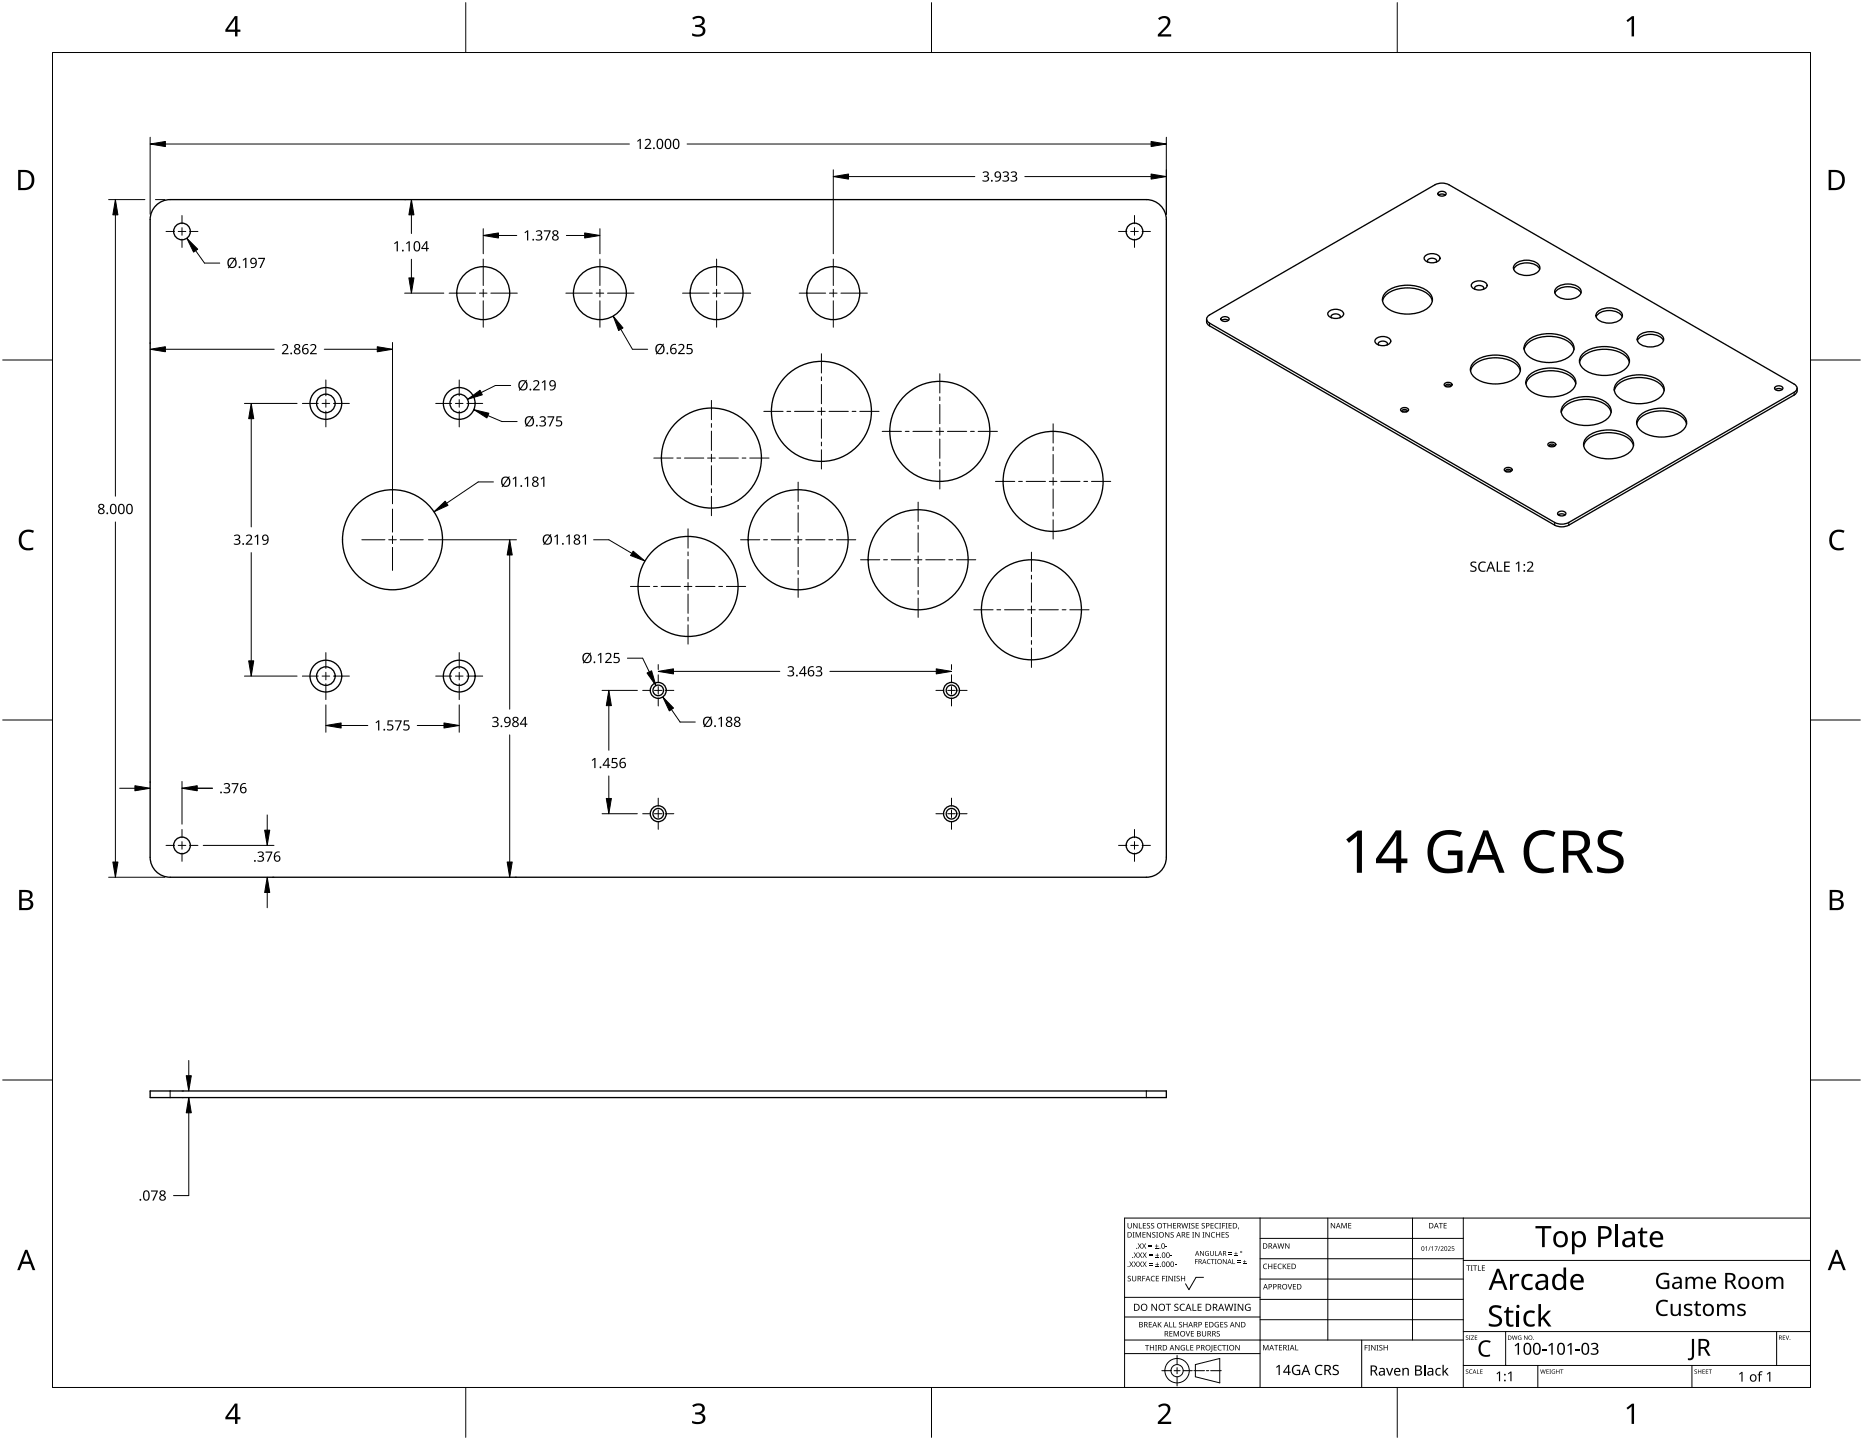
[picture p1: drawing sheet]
<svg xmlns="http://www.w3.org/2000/svg" width="559mm" height="432mm" viewBox="0 0 559 432" stroke-linecap="round" stroke-linejoin="round" font-family="sans-serif">
<g fill="none" stroke="#000" stroke-width=".4">
<path d="M431.4 57.8a1.56 1.56 0 0 1 2.4 .3 1.44 1.44 0 0 1-2.5 0zM433.6 58.5a1.85 1.85 0 0 0-2.1 0M46.8 61.6a6 6 0 0 1 4.2-1.7h292.8a6 6 0 0 1 6 6v191.2a6 6 0 0 1-6 6h-292.8a6 6 0 0 1-6-6v-191.2a6 6 0 0 1 1.8-4.3zM427.5 76.7a3.3 3.3 0 0 1 4.3 .4 1.48 1.48 0 0 1-1.6 1.7l-1.9-.2a1.13 1.13 0 0 1-1-.6 1.13 1.13 0 0 1 .2-1.3zM430.8 78.6l.1-.2a1.44 1.44 0 0 0-2.5-.6l-.2 .4 .1 .4M454.6 79a5.7 5.7 0 0 1 7 .4 1.83 1.83 0 0 1-1.5 2.8 5.1 5.1 0 0 1-6.1-1.4 1.56 1.56 0 0 1 .6-1.8zM361.9 95.7a1.73 1.73 0 0 0 .9 2l103.5 59.8a4.7 4.7 0 0 0 4.3 0l67.9-39.3a1.7 1.7 0 0 0 .5-1.8M362.4 94.7l68-39.3a4.7 4.7 0 0 1 4.2 0l103.6 59.8a1.29 1.29 0 0 1 .8 1.2 1.29 1.29 0 0 1-.8 1.2l-67.6 39.1a4.7 4.7 0 0 1-4.3 0l-103.5-59.8-.7-.6a1.13 1.13 0 0 1 .3-1.6zM366.3 95.4a1.56 1.56 0 0 1 2.4 .3 1.44 1.44 0 0 1-2.5 0zM366.4 96.1a1.85 1.85 0 0 1 2.1 0M398.6 93.4a3.3 3.3 0 0 1 4.3 .4 1.48 1.48 0 0 1-1.6 1.6l-1.9-.1a1.13 1.13 0 0 1-1-.7 1.13 1.13 0 0 1 .2-1.2zM401.9 95.3l.1-.2a1.44 1.44 0 0 0-2.5-.6l-.3 .4 .2 .4"/>
<path d="M415.5 87.9a10.7 10.7 0 0 1 13.3 0 3.1 3.1 0 0 1-1.3 5 10.9 10.9 0 0 1-12-1.1 2.78 2.78 0 0 1 0-3.9zM429.6 90.3a5.9 5.9 0 0 0-5.2-3.8 9.8 9.8 0 0 0-9.2 2.5l-.5 1.3M441.6 84.9a3.3 3.3 0 0 1 4.4 .3 1.48 1.48 0 0 1-1.7 1.7l-1.8-.1a1.13 1.13 0 0 1-1.1-.7 1.13 1.13 0 0 1 .2-1.2zM444.9 86.8l.1-.2a1.44 1.44 0 0 0-2.4-.7l-.3 .5 .1 .4M454 80.7a4.6 4.6 0 0 1 5.5-1.7l.7 .2a2.65 2.65 0 0 1 1.6 1.5M467 86.2a5.7 5.7 0 0 1 7 .4 1.83 1.83 0 0 1-1.5 2.8 5.1 5.1 0 0 1-6.1-1.5 1.56 1.56 0 0 1 .6-1.7zM474.2 87.9a4.6 4.6 0 0 0-5.5-1.7l-.6 .2a2.65 2.65 0 0 0-1.7 1.5M478.8 95a4.6 4.6 0 0 1 5.4-1.7l.7 .2a2.65 2.65 0 0 1 1.7 1.5M479.4 93.3a5.7 5.7 0 0 1 6.9 .4 1.83 1.83 0 0 1-1.4 2.8 5.1 5.1 0 0 1-6.1-1.4 1.56 1.56 0 0 1 .6-1.8zM412.7 101.6a3.3 3.3 0 0 1 4.4 .3 1.48 1.48 0 0 1-1.7 1.7l-1.8-.1a1.13 1.13 0 0 1-1.1-.7 1.13 1.13 0 0 1 .2-1.2zM413.5 103.5l-.1-.2a1.44 1.44 0 0 1 2.5-.7l.3 .5-.2 .4M433.3 115.1l1.1-.4a.86 .86 0 0 1 1.1 .9l-1.1 .4a.86 .86 0 0 1-1.1-.9z"/>
<path d="M433.6 115.5a.85 .85 0 0 1 .9-.3 .85 .85 0 0 1 .6 .6l-.7-.1-.7 .2zM441.9 108.8a10.7 10.7 0 0 1 13.3 0 3.1 3.1 0 0 1-1.4 5.1 10.9 10.9 0 0 1-11.9-1.1 2.78 2.78 0 0 1 0-4zM456 111.2a5.9 5.9 0 0 0-5.2-3.7 9.8 9.8 0 0 0-9.2 2.4l-.5 1.3M457.2 104.8a5.9 5.9 0 0 1 5.2-3.7 9.8 9.8 0 0 1 9.2 2.4l.5 1.3M458 102.4a10.7 10.7 0 0 1 13.3 0 3.1 3.1 0 0 1-1.4 5 10.9 10.9 0 0 1-11.9-1 2.78 2.78 0 0 1 0-4zM458.5 112.7a10.7 10.7 0 0 1 13.3 0 3.1 3.1 0 0 1-1.3 5 10.9 10.9 0 0 1-12-1 2.78 2.78 0 0 1 0-4zM472.6 115.1a5.9 5.9 0 0 0-5.2-3.7 9.8 9.8 0 0 0-9.2 2.4l-.5 1.3M474.6 106.3a10.7 10.7 0 0 1 13.3 0 3.1 3.1 0 0 1-1.3 5 10.9 10.9 0 0 1-12-1.1 2.78 2.78 0 0 1 0-3.9zM484.2 117.1a5.9 5.9 0 0 1 5.3-3.7 9.8 9.8 0 0 1 9.1 2.5l.6 1.2M485 114.7a10.7 10.7 0 0 1 13.3 0 3.1 3.1 0 0 1-1.3 5.1 10.9 10.9 0 0 1-12-1.1 2.78 2.78 0 0 1 0-4zM488.7 108.7a5.9 5.9 0 0 0-5.2-3.8 9.8 9.8 0 0 0-9.2 2.5l-.5 1.3M491.8 100.5a5.7 5.7 0 0 1 6.9 .4 1.83 1.83 0 0 1-1.4 2.7 5.1 5.1 0 0 1-6.1-1.4 1.56 1.56 0 0 1 .6-1.7z"/>
<path d="M499 102.1a4.6 4.6 0 0 0-5.5-1.7l-.7 .3a2.65 2.65 0 0 0-1.7 1.4M532.4 116.1a1.56 1.56 0 0 1 2.4 .3 1.44 1.44 0 0 1-2.5 0zM532.5 116.8a1.85 1.85 0 0 1 2.1 0M420.2 122.6l1.1-.4a.86 .86 0 0 1 1.1 1l-1.1 .4a.86 .86 0 0 1-1.1-1zM420.6 123a.85 .85 0 0 1 .8-.3 .85 .85 0 0 1 .7 .6l-.8-.1-.7 .3zM464.4 133l1.1-.4a.86 .86 0 0 1 1.1 1l-1.1 .4a.86 .86 0 0 1-1.1-1zM464.7 133.4a.85 .85 0 0 1 .9-.3 .85 .85 0 0 1 .6 .6l-.7-.1-.7 .3zM469.1 121.3a10.7 10.7 0 0 1 13.3 0 3.1 3.1 0 0 1-1.3 5 10.9 10.9 0 0 1-12-1.1 2.78 2.78 0 0 1 0-3.9zM475.8 131.3a10.7 10.7 0 0 1 13.3 0 3.1 3.1 0 0 1-1.3 5 10.9 10.9 0 0 1-12-1.1 2.78 2.78 0 0 1 0-3.9zM483.2 123.7a5.9 5.9 0 0 0-5.2-3.8 9.8 9.8 0 0 0-9.1 2.5l-.6 1.3M490 133.7a5.9 5.9 0 0 0-5.3-3.8 9.8 9.8 0 0 0-9.1 2.5l-.6 1.3M491.7 124.7a10.7 10.7 0 0 1 13.4 0 3.1 3.1 0 0 1-1.4 5.1 10.9 10.9 0 0 1-12-1.1 2.78 2.78 0 0 1 0-4z"/>
<path d="M505.9 127.1a5.9 5.9 0 0 0-5.3-3.7 9.8 9.8 0 0 0-9.1 2.5l-.6 1.2M451.3 140.6l1.1-.4a.86 .86 0 0 1 1.1 .9l-1.1 .4a.86 .86 0 0 1-1.1-.9zM451.7 141a.85 .85 0 0 1 .8-.3 .85 .85 0 0 1 .7 .6l-.8-.1-.7 .2zM467.3 153.7a1.56 1.56 0 0 1 2.4 .3 1.44 1.44 0 0 1-2.5 0zM467.4 154.4a1.85 1.85 0 0 1 2.1 0M45 327.1h304.8v2h-304.8z"/>
<circle cx="54.6" cy="69.4" r="2.5"/>
<circle cx="340.3" cy="69.4" r="2.5"/>
<circle cx="144.9" cy="87.9" r="7.9"/>
<circle cx="179.9" cy="87.9" r="7.9"/>
<circle cx="214.9" cy="87.9" r="7.9"/>
<circle cx="249.9" cy="87.9" r="7.9"/>
<circle cx="97.7" cy="121" r="4.8"/>
<circle cx="97.7" cy="121" r="2.78"/>
<circle cx="137.7" cy="121" r="4.8"/>
<circle cx="137.7" cy="121" r="2.78"/>
<circle cx="213.4" cy="137.4" r="15"/>
<circle cx="246.4" cy="123.4" r="15"/>
<circle cx="281.9" cy="129.4" r="15"/>
<circle cx="315.9" cy="144.4" r="15"/>
<circle cx="117.7" cy="161.9" r="15"/>
<circle cx="206.4" cy="175.9" r="15"/>
<circle cx="239.4" cy="161.9" r="15"/>
<circle cx="275.4" cy="167.9" r="15"/>
<circle cx="309.4" cy="182.9" r="15"/>
<circle cx="97.7" cy="202.7" r="4.8"/>
<circle cx="97.7" cy="202.7" r="2.78"/>
<circle cx="137.7" cy="202.7" r="4.8"/>
<circle cx="137.7" cy="202.7" r="2.78"/>
<circle cx="197.4" cy="207" r="2.39"/>
<circle cx="197.4" cy="207" r="1.59"/>
<circle cx="285.4" cy="207" r="2.39"/>
<circle cx="285.4" cy="207" r="1.59"/>
<circle cx="54.6" cy="253.5" r="2.5"/>
<circle cx="197.4" cy="244" r="2.39"/>
<circle cx="197.4" cy="244" r="1.59"/>
<circle cx="285.4" cy="244" r="2.39"/>
<circle cx="285.4" cy="244" r="1.59"/>
<circle cx="340.3" cy="253.5" r="2.5"/>
</g>
<path d="M362.8 96.9v.8M538.2 117.6v.8M466.3 156.7v.8M470.6 156.7v.8M51 327.1v2M343.8 327.1v2" fill="none" stroke="#000" stroke-width=".3"/>
<path d="M15.7 15.7h527.4v400.4h-527.4z" fill="none" stroke="#000" stroke-width=".3"/>
<path d="M139.7 .8v14.9M279.4 .8v14.9M419.1 .8v14.9M.8 108h14.9M543.1 108h14.9M.8 215.9h14.9M543.1 215.9h14.9M.8 323.9h14.9M543.1 323.9h14.9M139.7 416.1v14.9M279.4 416.1v14.9M419.1 416.1v14.9" fill="none" stroke="#000" stroke-width=".3"/>
<g fill="#000">
<path d="M207.6 5.4a2.36 2.36 0 0 1 3.8 .5 1.49 1.49 0 0 1-1.3 1.8 1.62 1.62 0 0 1 1.5 1.8 1.62 1.62 0 0 1-1.8 1.5l-2.2-.3v-.7a2.16 2.16 0 0 0 3.2-.5 1.23 1.23 0 0 0-1.7-1.4h-.6v-.6a1.55 1.55 0 0 0 2.1-1.2 1.51 1.51 0 0 0-2.6-.4zM347.4 5.5a2.07 2.07 0 0 1 2.1-.8 2.07 2.07 0 0 1 1.6 1.7 4 4 0 0 1-1.6 2.6l-1.3 1.3h3.1v.7h-4v-.7l1.6-1.6a2.6 2.6 0 0 0 1.2-2.8 1.64 1.64 0 0 0-2.3 .1zM487.9 6.1l1.6-1.2h.6v6h-.7v-5.3l-1.1 1zM6.4 159.7a3.4 3.4 0 0 1 3.8-.5l-.3 .6a2.3 2.3 0 0 0-2.7 .1 2.3 2.3 0 0 0-.7 2.6 2.15 2.15 0 0 0 3.1 1.7l.4-.1v.7a3 3 0 0 1-3.5-.4 3 3 0 0 1-.8-3.4zM549.4 159.7a3.4 3.4 0 0 1 3.9-.5l-.3 .6a2.3 2.3 0 0 0-2.7 .1 2.3 2.3 0 0 0-.8 2.6 2.15 2.15 0 0 0 3.1 1.7l.4-.1v.7a3 3 0 0 1-3.4-.4 3 3 0 0 1-.8-3.4zM207.6 421.4a2.36 2.36 0 0 1 3.8 .6 1.49 1.49 0 0 1-1.3 1.8 1.62 1.62 0 0 1 1.5 1.8 1.62 1.62 0 0 1-1.8 1.4l-2.2-.3v-.7a2.16 2.16 0 0 0 3.2-.5 1.23 1.23 0 0 0-1.7-1.4h-.6v-.6a1.55 1.55 0 0 0 2.1-1.1 1.51 1.51 0 0 0-2.6-.5zM347.4 421.6a2.07 2.07 0 0 1 2.1-.8 2.07 2.07 0 0 1 1.6 1.7 4 4 0 0 1-1.6 2.5l-1.3 1.3h3.1v.7h-4v-.6l1.6-1.6a2.6 2.6 0 0 0 1.2-2.9 1.64 1.64 0 0 0-2.3 .2zM487.9 422.2l1.6-1.3h.6v6.1h-.7v-5.3l-1.1 1z"/>
<path d="M70.4 4.8h.8v4.1h.9v.6h-.9v1.4h-.7v-1.4h-2.9v-.6zM70.5 5.6l-2.2 3.3h2.2z"/>
<path d="M5.4 51h1.9a3 3 0 0 1 3 3.1 3 3 0 0 1-3.2 2.9h-1.7zM6.2 51.6v4.8h.8a2.39 2.39 0 0 0 2.5-2.2 2.39 2.39 0 0 0-2-2.6z"/>
<path d="M548.5 51h1.9a3 3 0 0 1 3 3.1 3 3 0 0 1-3.2 2.9h-1.7zM549.3 51.6v4.8h.8a2.39 2.39 0 0 0 2.4-2.2 2.39 2.39 0 0 0-2-2.6z"/>
<path d="M5.8 266.9h1.7a1.71 1.71 0 0 1 2.3 1.7 1.39 1.39 0 0 1-1.2 1.1 1.64 1.64 0 0 1 1.4 2 1.64 1.64 0 0 1-2.1 1.2h-2.1zM6.5 270.1v2.2h1.2a1.15 1.15 0 0 0 1.5-1.2 1.15 1.15 0 0 0-1.5-1zM6.5 267.5v1.9h1.1a1.04 1.04 0 0 0 1.4-1 1.04 1.04 0 0 0-1.5-.9z"/>
<path d="M548.8 266.9h1.7a1.71 1.71 0 0 1 2.3 1.7 1.39 1.39 0 0 1-1.1 1.1 1.64 1.64 0 0 1 1.3 2 1.64 1.64 0 0 1-2.1 1.2h-2.1zM549.6 270.1v2.2h1.2a1.15 1.15 0 0 0 1.4-1.2 1.15 1.15 0 0 0-1.5-1zM549.6 267.5v1.9h1.1a1.04 1.04 0 0 0 1.3-1 1.04 1.04 0 0 0-1.4-.9z"/>
<path d="M7.5 374.8h.7l2.4 6.1h-.8l-.7-1.9h-2.4l-.8 1.9h-.7zM7.9 375.6l-1 2.7h1.9z"/>
<path d="M550.6 374.8h.7l2.3 6.1h-.8l-.7-1.9h-2.4l-.7 1.9h-.8zM550.9 375.6l-.9 2.7h1.9z"/>
<path d="M70.4 420.9h.8v4h.9v.7h-.9v1.4h-.7v-1.4h-2.9v-.6zM70.5 421.7l-2.2 3.2h2.2z"/>
</g>
<g fill="none" stroke="#000" stroke-width=".3">
<path d="M378 365.3v50.8h-40.7v-50.8h205.8M378 371.3h60.9M378 377.4h60.9M398.3 365.3v36.5M423.7 365.3v36.5M438.9 365.3v50.8M438.9 378h104.2M337.3 394.9h40.7M337.3 389h40.7M361 383h-2.3l-2.1 3.7-1-1.7M378 383.5h60.9M378 389.6h60.9"/>
<path d="M378 395.7h60.9M438.9 399.3h104.2M451.6 399.3v10.1M532.9 399.3v10.1M337.3 405.9h40.7M337.3 401.8h101.6M348.5 411h2.7M352.1 411h1.9M353.1 406.4v2.8M353.1 410.1v1.8M353.1 412.8v2.8M354.9 411h2.7"/>
<path d="M358.1 411h3.2M358.5 409.2l7.4-1.8v7.3l-7.4-1.9zM361.8 411h.8M363.1 411h3.2M408.4 401.8v14.3M438.9 409.4h104.2M461.3 409.4v6.7M507.5 409.4v6.7"/>
<circle cx="353.1" cy="411" r="1.83"/>
<circle cx="353.1" cy="411" r="3.7"/>
</g>
<g fill="#000">
<path d="M338.2 366.7h.2v1.1a.42 .42 0 0 0 .4 .4 .42 .42 0 0 0 .5-.4v-1.1h.2v1.1a.62 .62 0 0 1-.7 .6 .62 .62 0 0 1-.6-.6zM338.7 378.3h.2l.4 .6 .4-.6h.2l-.5 .8 .6 .8h-.2l-.5-.7-.4 .7h-.2l.5-.8zM339.7 369.5h.6l-.2 .1v1.3l.2 .2h-.6l.2-.2v-1.3zM339.9 366.7h.2l.9 1.4v-1.4h.2v1.7h-.3l-.8-1.4v1.4h-.2zM340 378.3h.3l.4 .6 .4-.6h.2l-.5 .8 .5 .8h-.2l-.4-.7-.5 .7h-.2l.5-.8zM340 375.6h.3l.4 .6 .4-.6h.2l-.5 .7 .5 .9h-.2l-.4-.7-.5 .7h-.2l.6-.9zM340.6 369.5h.3l.5 1.3 .5-1.3h.3v1.6h-.2l.1-1.4-.8 1.4-.5-1.4v1.4h-.2zM341.6 366.7h.2v1.5h.7v.2h-.9zM341.2 372.8h.3l.3 .7 .4-.7h.3l-.5 .8 .5 .9h-.2l-.5-.7-.4 .7h-.2l.5-.9zM341.4 378.3h.2l.4 .6 .4-.6h.2l-.5 .8 .5 .8h-.2l-.4-.7-.5 .7h-.2l.6-.8zM341.4 375.6h.2l.4 .6 .4-.6h.2l-.5 .7 .6 .9h-.3l-.4-.7-.4 .7h-.3l.6-.9zM342.7 369.5h.9v.1h-.7v.6h.7v.1h-.7v.6h.7v.2h-.9z"/>
<path d="M342.8 366.7h.9v.2h-.7v.5h.7v.2h-.7v.6h.7v.2h-.9zM342.6 372.8h.2l.4 .7 .4-.7h.2l-.5 .8 .5 .9h-.2l-.4-.7-.5 .7h-.2l.6-.9zM342.7 378.3h.2l.4 .6 .4-.6h.2l-.5 .8 .6 .8h-.3l-.4-.7-.4 .7h-.2l.5-.8zM342.7 375.6h.2l.4 .6 .4-.6h.2l-.5 .7 .6 .9h-.3l-.4-.7-.4 .7h-.2l.5-.9zM344.6 373.8h1v.2h-1zM344.6 373.4h1v.1h-1zM344.7 379.3h1v.1h-1zM344.7 378.8h1v.2h-1zM344.7 376.5h1v.2h-1zM344.7 376.1h1v.1h-1zM344.1 366.9l.5-.2 .3 .1v.2a.38 .38 0 0 0-.5-.2 .38 .38 0 0 0-.2 .5 .38 .38 0 0 0 .5 .2 .53 .53 0 0 1 .2 .8 .53 .53 0 0 1-.9 0l.1-.2a.41 .41 0 0 0 .5 .1 .41 .41 0 0 0 .1-.5 .41 .41 0 0 0-.5-.2zM343.9 369.5h.3l.8 1.3v-1.3h.2v1.6h-.2l-.9-1.4v1.4h-.2z"/>
<path d="M345.3 366.9l.6-.2 .3 .1-.1 .2a.38 .38 0 0 0-.5-.2 .38 .38 0 0 0-.1 .5 .38 .38 0 0 0 .4 .2 .53 .53 0 0 1 .2 .8 .53 .53 0 0 1-.8 0v-.2a.41 .41 0 0 0 .6 .1 .41 .41 0 0 0 .1-.5 .41 .41 0 0 0-.6-.2zM346.4 374.3h1.1v.2h-1.1zM346.6 379.8h1v.1h-1zM346.6 377h1v.2h-1zM345.7 369.6l.5-.1h.4l-.1 .2a.38 .38 0 0 0-.5-.1 .38 .38 0 0 0-.2 .5 .38 .38 0 0 0 .5 .2 .53 .53 0 0 1 .2 .7 .53 .53 0 0 1-.8 .1v-.2a.41 .41 0 0 0 .5 .1 .41 .41 0 0 0 .1-.6 .41 .41 0 0 0-.5-.2zM346.9 373.1h.1v.5h.5v.1h-.5v.5h-.1v-.5h-.5v-.1h.5zM347 378.6h.2v.4h.4v.2h-.4v.5h-.2v-.5h-.4v-.2h.4zM347 375.8h.2v.5h.4v.2h-.4v.4h-.2v-.4h-.4v-.2h.4zM346.8 369.5h.6l-.2 .1v1.3l.2 .2h-.6l.2-.2v-1.3zM348.7 366.7h1.2v.2h-.5v1.5h-.2v-1.5h-.5zM349.6 373.8h.6v.1h-.6zM349.5 369.5h.2l.9 1.3-.1-1.3h.2v1.6h-.2l-.9-1.4v1.4h-.1z"/>
<path d="M351.1 376.5h.5v.2h-.5zM350.2 366.7h.2v.7h.8v-.7h.2v1.7h-.2v-.8h-.8v.8h-.2zM351.2 369.6l.5-.1h.4l-.1 .2a.38 .38 0 0 0-.5-.1 .38 .38 0 0 0-.2 .5 .38 .38 0 0 0 .5 .2 .53 .53 0 0 1 .2 .7 .53 .53 0 0 1-.8 .1v-.2a.41 .41 0 0 0 .5 .1 .41 .41 0 0 0 .1-.6 .41 .41 0 0 0-.5-.2zM352.3 379.2h.6v.2h-.6zM351.9 366.7h.9v.2h-.7v.5h.6v.2h-.6v.6h.7v.2h-.9zM354.3 366.7h.2l.4 1.4 .3-1.4h.3l.3 1.4 .4-1.4h.2l-.4 1.7h-.3l-.3-1.4-.4 1.4h-.2zM355.9 369.5h.9v.1h-.7v.6h.6v.1h-.6v.6h.7v.2h-.9zM356.5 366.7h.6l-.2 .2v1.3l.2 .2h-.6l.2-.2v-1.3zM357.6 369.5h.6l-.2 .1v1.3l.2 .2h-.6l.2-.2v-1.3zM357.4 366.9l.6-.2 .3 .1-.1 .2a.38 .38 0 0 0-.5-.2 .38 .38 0 0 0-.1 .5 .38 .38 0 0 0 .4 .2 .53 .53 0 0 1 .2 .8 .53 .53 0 0 1-.8 0v-.2a.41 .41 0 0 0 .6 .1 .41 .41 0 0 0 .1-.5 .41 .41 0 0 0-.6-.2zM358.4 377.6h.9v.1h-.7v.6h.6v.1h-.6v.6h-.2zM358.7 366.7h.9v.2h-.7v.5h.6v.2h-.6v.6h.7v.2h-.9z"/>
<path d="M358.5 369.5h.2l.9 1.3v-1.3h.2v1.6h-.3l-.8-1.4v1.4h-.2zM359.9 375.1h.3l.7 1.2v-1.2h.2v1.5h-.2l-.8-1.2v1.2h-.2zM360.7 369.5h.6l-.2 .1v1.3l.2 .2h-.6l.2-.2v-1.3zM360.5 366.9l.6-.2 .3 .1-.1 .2a.38 .38 0 0 0-.5-.2 .38 .38 0 0 0-.1 .5 .38 .38 0 0 0 .4 .2 .53 .53 0 0 1 .2 .8 .53 .53 0 0 1-.8 0v-.2a.41 .41 0 0 0 .6 .1 .41 .41 0 0 0 .1-.5 .41 .41 0 0 0-.6-.2zM361.6 375.3l.6-.2 .4 .1-.2 .1a.6 .6 0 0 0-.8 .6 .6 .6 0 0 0 .8 .5v-.4l-.3-.2h.5v.7a.8 .8 0 0 1-1-.1 .8 .8 0 0 1 0-1.1zM362.2 377.8l.5-.2h.4l-.1 .2a.58 .58 0 0 0-.8 .5 .58 .58 0 0 0 .9 .5 .69 .69 0 0 1-1-.1 .69 .69 0 0 1 .1-.9zM361.6 369.5h.2l.9 1.3v-1.3h.2v1.6h-.3l-.8-1.4v1.4h-.2zM363.2 377.6h1.1v.1h-.5v1.3h-.2v-1.3h-.4zM363.4 369.7l.6-.3 .4 .1v.2a.65 .65 0 0 0-1 .6 .65 .65 0 0 0 1 .6 .77 .77 0 0 1-1.1-.1 .77 .77 0 0 1 .1-1.1zM363.1 366.7h.9v.2h-.7v.5h.7v.2h-.7v.6h.7v.2h-.9zM363 375.1h.1v1a.38 .38 0 0 0 .4 .3 .38 .38 0 0 0 .4-.3v-1h.2v1a.56 .56 0 0 1-.6 .5 .56 .56 0 0 1-.5-.5zM364.5 375.1h.2v1.3h.6v.2h-.8z"/>
<path d="M364.4 377.6h.5l-.2 .1v1.2l.2 .1h-.5l.2-.1v-1.2zM364.5 366.9l.6-.2 .4 .1-.1 .2a.65 .65 0 0 0-.9 .6 .65 .65 0 0 0 1 .5 .77 .77 0 0 1-1.1-.1 .77 .77 0 0 1 .1-1.1zM364.7 369.5h.2v.7h.9v-.7h.2v1.6h-.2v-.8h-.9v.8h-.2zM365.7 366.7h.6l-.2 .2v1.3l.2 .2h-.6l.2-.2v-1.3zM366.6 366.7h.9v.2h-.7v.6h.6v.2h-.6v.7h-.2zM366.4 369.5h.9v.1h-.7v.6h.7v.1h-.7v.6h.7v.2h-.9zM366.8 377.6h.2l.8 1.2v-1.2h.1v1.4h-.2l-.7-1.2v1.2h-.2zM367.6 366.7h.6l-.2 .2v1.3l.2 .2h-.6l.2-.2v-1.3zM368.6 376l.9 .1zM368.6 375.6l.9 .1zM367.7 369.6l.5-.1h.3v.2a.38 .38 0 0 0-.5-.1 .38 .38 0 0 0-.2 .5 .38 .38 0 0 0 .5 .2 .53 .53 0 0 1 .2 .7 .53 .53 0 0 1-.8 .1v-.2a.41 .41 0 0 0 .5 .1 .41 .41 0 0 0 .1-.6 .41 .41 0 0 0-.5-.2zM368.5 366.7h.9v.2h-.7v.5h.7v.2h-.7v.6h.7v.2h-.9z"/>
<path d="M369.6 377.6h.2v1.3h.7v.1h-.9zM370.2 376.4l1 .2zM370.6 375.4l.2 .4h.4l-.4 .1v.4l-.2-.4h-.4l.4-.1zM371.2 378.4l.9 .2zM371.2 378l.9 .2zM371.4 368.1h.3l-.4 .6zM372.8 378.9l1 .1zM373.3 377.8l.1 .4h.4l-.4 .2v.4l-.1-.4h-.5l.5-.2zM379.1 379.1l.5-.2 .5 .1-.1 .2a.65 .65 0 0 0-.9 .6 .65 .65 0 0 0 .9 .5 .77 .77 0 0 1-1.1-.1 .77 .77 0 0 1 .2-1.1zM383.4 379.1l.6-.2 .5 .1-.1 .2a.65 .65 0 0 0-1 .6 .65 .65 0 0 0 1 .5 .77 .77 0 0 1-1.1-.1 .77 .77 0 0 1 .1-1.1zM383.2 372.8h.2l.3 1.4 .4-1.4h.2l.4 1.4 .3-1.4h.2l-.4 1.6h-.2l-.4-1.3-.4 1.3h-.2zM385.5 372.8h.2l.9 1.4v-1.4h.2v1.6h-.3l-.9-1.3 .1 1.3h-.2z"/>
<path d="M399.2 366.7h.2l.9 1.4v-1.4h.2v1.6h-.3l-.8-1.3v1.3h-.2zM402.3 366.7h.4l.5 1.3 .5-1.3h.3v1.6h-.2v-1.4l-.7 1.4-.6-1.4v1.4h-.2zM404.4 366.7h.9v.2h-.7v.5h.7v.2h-.7v.6h.7v.1h-.9zM427.5 374l.5-.3v1.4h-.2v-1.2zM428.9 373.7h.2l-.7 1.4zM429.3 374l.5-.3v1.4h-.2v-1.2zM430.3 373.7h.9l-.5 1.4h-.2l.5-1.2zM431.8 373.7h.2l-.7 1.4zM431.6 366.7h1.2v.2h-.5v1.4h-.2v-1.4h-.5zM432.1 373.9a.49 .49 0 0 1 .8 0 .49 .49 0 0 1-.3 .7l-.3 .3 .7 .2h-.9l.4-.5a.37 .37 0 0 0 .3-.5 .37 .37 0 0 0-.6-.1zM433 366.7h.9v.2h-.7v.5h.7v.2h-.7v.6h.7v.1h-.9zM434.3 373.9a.49 .49 0 0 1 .8 0 .49 .49 0 0 1-.3 .7l-.3 .3 .7 .2h-.9l.3-.5a.37 .37 0 0 0 .4-.5 .37 .37 0 0 0-.6-.1z"/>
<path d="M435.5 373.7h.7l-.6 .2v.4a.45 .45 0 0 1 .6 .2 .45 .45 0 0 1-.2 .6 .45 .45 0 0 1-.6-.2 .39 .39 0 0 0 .6 0 .39 .39 0 0 0 0-.5 .39 .39 0 0 0-.6 0zM338.3 382.7l.6-.1 .3 .1-.1 .1a.38 .38 0 0 0-.5-.1 .38 .38 0 0 0-.1 .5 .38 .38 0 0 0 .5 .2 .53 .53 0 0 1 .1 .8 .53 .53 0 0 1-.8 0v-.2a.41 .41 0 0 0 .6 .1 .41 .41 0 0 0 .1-.6 .41 .41 0 0 0-.5-.1zM339.6 382.6h.2v1a.42 .42 0 0 0 .4 .5 .42 .42 0 0 0 .4-.5v-1h.2v1a.62 .62 0 0 1-.6 .6 .62 .62 0 0 1-.6-.6zM342.6 382.6h.9v.2h-.7v.5h.7v.2h-.7v.7h-.2zM344.6 396.4h.9v.2h-.7v.5h.6v.2h-.6v.5h.7v.2h-.9zM345.4 382.8l.6-.2 .4 .1-.1 .1a.65 .65 0 0 0-.9 .6 .65 .65 0 0 0 .9 .6 .77 .77 0 0 1-1.1-.1 .77 .77 0 0 1 .2-1.1zM345.4 391h.3l1.1 1.7v-1.7h.2v2.1h-.3l-1.1-1.8v1.8h-.2zM346.7 382.6h.9v.2h-.7v.5h.7v.1h-.7v.6h.7v.2h-.9zM347.3 396.4h.2v.8l.7-.8h.2l-.6 .7 .7 .9h-.3l-.5-.7-.2 .7h-.2zM348.5 382.6h1v.2h-.8v.5h.7v.2h-.7v.7h-.2zM349.6 382.6h.6l-.2 .2v1.2l.2 .2h-.6l.2-.2v-1.2zM349.7 391h1.5v.2h-.6v1.9h-.3v-1.9h-.6z"/>
<path d="M350.7 396.4h.2v1.4h.7v.2h-.9zM350.5 382.6h.2l.9 1.3v-1.3h.2v1.6h-.3l-.8-1.3v1.3h-.2zM351.9 396.4h.2v1.4h.7v.2h-.9zM352.1 382.6h.6l-.2 .2v1.2l.2 .2h-.6l.2-.2v-1.2zM352.3 391.2l.4-.3 .8 .1-.3 .2a.44 .44 0 0 0-.7 .2 .44 .44 0 0 0 .5 .5 .66 .66 0 0 1 .4 1 .66 .66 0 0 1-1 .2l-.2-.1v-.3l.3 .1a.47 .47 0 0 0 .7-.2 .47 .47 0 0 0-.6-.6l-.4-.3zM353 382.7l.5-.1 .4 .1-.1 .1a.38 .38 0 0 0-.5-.1 .38 .38 0 0 0-.2 .5 .38 .38 0 0 0 .5 .2 .53 .53 0 0 1 .2 .8 .53 .53 0 0 1-.8 0v-.2a.41 .41 0 0 0 .5 .1 .41 .41 0 0 0 .2-.6 .41 .41 0 0 0-.6-.1zM353.7 396.6l.5-.2 .4 .1-.1 .1a.38 .38 0 0 0-.5-.1 .38 .38 0 0 0-.2 .5 .38 .38 0 0 0 .5 .2 .53 .53 0 0 1 .2 .8 .53 .53 0 0 1-.8 0v-.2a.41 .41 0 0 0 .5 .1 .41 .41 0 0 0 .2-.6 .41 .41 0 0 0-.6-.1zM354.1 391.2l.7-.3 .6 .2-.1 .2a.84 .84 0 0 0-1.2 .7 .84 .84 0 0 0 1.2 .8v.2a1.1 1.1 0 0 1-1.3-.3 1.1 1.1 0 0 1 .1-1.5zM354.2 382.6h.2v.7h.9v-.7h.2v1.6h-.2v-.7h-.9v.7h-.2zM355.6 399.1h.2l.5 1.4 .5-1.4h.2l-.6 1.7h-.2zM354.9 396.4h.2v.7h.9v-.7h.2v1.6h-.2v-.7h-.9v.7h-.2zM357.7 391h.2v1.8h1v.3h-1.2z"/>
<path d="M359.2 391h1.2v.2h-.9v.7h.9v.2h-.9v.7h.9v.3h-1.2zM360.5 399.1h.2v1.1a.42 .42 0 0 0 .4 .4 .42 .42 0 0 0 .5-.4v-1.1h.2v1.1a.62 .62 0 0 1-.7 .6 .62 .62 0 0 1-.6-.6zM361.4 396.4h.9v.2h-.7v.5h.7v.2h-.7v.5h.7v.2h-.9zM364.5 396.6l.7-.2 .4 .1-.1 .2a.67 .67 0 0 0-1 .5 .67 .67 0 0 0 .9 .6v-.4h-.3v-.2h.5v.8a.88 .88 0 0 1-1.2-.2 .88 .88 0 0 1 .1-1.2zM366 396.4h.9v.2h-.7v.5h.7v.2h-.7v.5h.7v.2h-.9zM367.3 396.6l.5-.2 .3 .1v.1a.38 .38 0 0 0-.5-.1 .38 .38 0 0 0-.2 .5 .38 .38 0 0 0 .5 .2 .53 .53 0 0 1 .2 .8 .53 .53 0 0 1-.8 0v-.2a.41 .41 0 0 0 .5 .1 .41 .41 0 0 0 .1-.6 .41 .41 0 0 0-.5-.1zM367.3 391h.2l.5 1.7 .4-1.7h.3l.5 1.7 .4-1.7h.3l-.5 2.1h-.3l-.5-1.8-.5 1.8h-.3zM370.1 391h.7l-.2 .2v1.7l.2 .2h-.7l.2-.2v-1.7zM370.6 396.4h.2l.9 1.3-.1-1.3h.2v1.6h-.2l-.9-1.3v1.3h-.1zM371.2 391h.4l1.1 1.7v-1.7h.2v2.1h-.3l-1.1-1.8v1.8h-.3zM373.7 391.2l.9-.3 .5 .2-.1 .2a.87 .87 0 0 0-1.3 .6 .87 .87 0 0 0 1.2 .9v-.6h-.5v-.2h.7v1a1.15 1.15 0 0 1-1.5-.2 1.15 1.15 0 0 1 .1-1.6zM380.4 378.9h.2v.7h.8v-.7h.2v1.6h-.2v-.7h-.8v.7h-.2z"/>
<path d="M382.1 378.9h.9v.2h-.7v.5h.6v.2h-.6v.6h.7v.1h-.9zM384.7 378.9h.3v.8l.7-.8h.2l-.6 .7 .6 .9h-.2l-.6-.7-.1 .7h-.3zM386.2 385h.2l.5 1.4 .5-1.4h.2l-.6 1.6h-.2zM386.2 378.9h.9v.2h-.7v.5h.6v.2h-.6v.6h.7v.1h-.9zM387.8 385h.9v.2h-.7v.5h.7v.2h-.7v.6h.7v.1h-.9zM439.8 379.4h1.2v.2h-.5v1.4h-.2v-1.4h-.5zM441.1 379.4h.6l-.2 .2v1.3l.2 .1h-.6l.2-.1v-1.3zM441.8 379.4h1.3v.2h-.5v1.4h-.2v-1.4h-.6zM443.3 379.4h.2v1.5h.7v.1h-.9zM444.5 379.4h.9v.2h-.7v.5h.7v.2h-.7v.6h.7v.1h-.9zM343.5 403.3h1.2v.2h-.5v1.4h-.2v-1.4h-.5zM344.9 403.3h.2v.7h.8v-.7h.3v1.6h-.3v-.7h-.8v.7h-.2z"/>
<path d="M346.5 403.3h.5l-.1 .2v1.3l.1 .1h-.5l.2-.1v-1.3zM350.8 399.1h.9v.2h-.7v.5h.6v.2h-.6v.6h.7v.2h-.9zM352 399.1h.3l.5 1.4 .5-1.4h.3v1.7h-.2v-1.5l-.7 1.5-.5-1.5v1.5h-.2zM352.5 403.3h.2l.9 1.4v-1.4h.2v1.6h-.3l-.9-1.3 .1 1.3h-.2zM354.3 403.5l.8-.2 .3 .1v.2a.67 .67 0 0 0-1.1 .5 .67 .67 0 0 0 .9 .6v-.4h-.3v-.2h.6v.8a.88 .88 0 0 1-1.2-.2 .88 .88 0 0 1 0-1.2zM355.8 403.3h.2v1.5h.8v.1h-1zM357 403.3h.9v.2h-.7v.5h.7v.2h-.7v.6h.7v.1h-.9zM357.2 399.1h.9v.2h-.7v.5h.7v.2h-.7v.6h.7v.2h-.9zM363.4 403.3h.2v1.7l-.5 .4-.1-.2 .4-.2zM364.1 403.3h.9v.2h-.7v.5h.6v.2h-.6v.6h.7v.1h-.9zM365 399.3l.6-.2 .3 .1-.1 .2a.38 .38 0 0 0-.5-.2 .38 .38 0 0 0-.1 .5 .38 .38 0 0 0 .4 .2 .53 .53 0 0 1 .2 .8 .53 .53 0 0 1-.8 0v-.2a.41 .41 0 0 0 .6 .1 .41 .41 0 0 0 .1-.5 .41 .41 0 0 0-.5-.2zM365.4 403.5l.6-.2 .5 .1-.1 .2a.65 .65 0 0 0-1 .6 .65 .65 0 0 0 1 .5 .77 .77 0 0 1-1.1-.1 .77 .77 0 0 1 .1-1.1z"/>
<path d="M366.5 403.3h1.3v.2h-.5v1.4h-.2v-1.4h-.6zM367.9 403.3h.6l-.2 .2v1.3l.2 .1h-.6l.2-.1v-1.3zM370.5 403.3h.3l.8 1.4v-1.4h.2v1.6h-.2l-.9-1.3v1.3h-.2zM378.9 403.3h.3l.5 1.3 .5-1.3h.3v1.6h-.2v-1.4l-.7 1.4-.6-1.4v1.4h-.1zM382.2 403.3h1.2v.2h-.5v1.4h-.2v-1.4h-.5zM383.6 403.3h.9v.2h-.7v.5h.7v.2h-.7v.5h.7v.2h-.9zM386.2 403.3h.6l-.2 .2v1.3l.2 .1h-.6l.2-.1v-1.3zM388.5 403.3h.2v1.4h.7v.2h-.9zM409.3 403.3h.9v.2h-.7v.6h.7v.1h-.7v.7h-.2zM410.4 403.3h.6l-.2 .2v1.3l.2 .1h-.6l.2-.1v-1.3zM411.3 403.3h.2l.9 1.4v-1.4h.2v1.6h-.3l-.8-1.3v1.3h-.2zM412.9 403.3h.6l-.2 .2v1.3l.2 .1h-.6l.2-.1v-1.3z"/>
<path d="M413.8 403.5l.5-.2 .4 .1-.1 .2a.38 .38 0 0 0-.5-.2 .38 .38 0 0 0-.2 .5 .38 .38 0 0 0 .5 .2 .53 .53 0 0 1 .2 .8 .53 .53 0 0 1-.8 0v-.2a.41 .41 0 0 0 .5 .1 .41 .41 0 0 0 .1-.5 .41 .41 0 0 0-.5-.2zM415 403.3h.2v.7h.9v-.7h.2v1.6h-.2v-.7h-.9v.7h-.2zM439.7 400.6l.5-.1 .2 .2a.32 .32 0 0 0-.5-.1 .32 .32 0 0 0 0 .4 .32 .32 0 0 0 .4 .1 .41 .41 0 0 1 0 .7 .41 .41 0 0 1-.7-.2 .31 .31 0 0 0 .5 .1 .31 .31 0 0 0 0-.5l-.4-.2zM439.7 410.8l.5-.2 .2 .2a.32 .32 0 0 0-.5 0 .32 .32 0 0 0 0 .4 .32 .32 0 0 0 .4 .1 .41 .41 0 0 1 0 .6 .41 .41 0 0 1-.7-.2 .31 .31 0 0 0 .5 .2 .31 .31 0 0 0 0-.5l-.4-.3zM440.6 400.5h.5l-.2 .1 .2 1.2h-.5l.2-.2zM440.8 410.8l.5-.2 .3 .1v.1a.52 .52 0 0 0-.8 .5 .52 .52 0 0 0 .8 .5 .61 .61 0 0 1-.9-.1 .61 .61 0 0 1 .1-.9zM441.2 400.5h.9l-.7 1.1 .7 .2h-.9l.7-1.2zM443 410.6h.2v1.2l.6 .1h-.8zM442.4 400.5h.7l-.6 .1v.4h.6l-.6 .2v.4l.6 .2h-.7zM444 410.6h.7l-.6 .2v.4h.6l-.6 .1v.5l.6 .1h-.7zM444.1 402.5a2.71 2.71 0 0 1 3-.3l-.2 .5a1.9 1.9 0 0 0-2.3 .2 1.9 1.9 0 0 0-.4 2.3 1.85 1.85 0 0 0 2.7 .9v.6a2.46 2.46 0 0 1-2.9-.5 2.46 2.46 0 0 1-.4-2.9zM448.9 411.9l1.1-.6v2.9h-.4v-2.6l-.5 .5z"/>
<path d="M452.3 411.9l1.1-.6v2.9h-.4v-2.6l-.5 .5zM453.5 400.5h.2l.2 1.1 .3-1.1h.2l.3 1.1 .3-1.1h.1l-.3 1.3h-.2l-.3-1.1-.3 1.1h-.2zM455.5 400.6l.8-.1-.2 .1a.53 .53 0 0 0-.7 .6 .53 .53 0 0 0 .8 .4v-.4l-.3-.1h.4v.6a.71 .71 0 0 1-.9-.1 .71 .71 0 0 1 .1-1zM457.1 400.5l.9 1.1v-1.1h.2v1.3l-.9-1.1-.2 1.1zM462 410.6h.2l.2 1.1 .3-1.1h.2l.3 1.1 .3-1.1h.1l-.3 1.3h-.2l-.3-1.1-.3 1.1h-.2zM463.8 410.6h.8l-.6 .2v.4h.5l-.5 .1v.5l.6 .1h-.8zM464.7 410.6h.5l-.1 .2 .1 1.1h-.5l.2-.1zM465.6 410.8l.8-.1-.2 .1a.53 .53 0 0 0-.6 .5 .53 .53 0 0 0 .7 .5v-.4l-.3-.2h.5v.7a.71 .71 0 0 1-1-.2 .71 .71 0 0 1 .1-.9zM466.8 410.6h.1v.6h.7v-.6h.2v1.3h-.2v-.6h-.7v.6h-.1zM468 410.6h.9l-.4 .2v1.1h-.1v-1.1zM508.3 410.8l.4-.2 .3 .2a.32 .32 0 0 0-.5 0 .32 .32 0 0 0-.1 .4 .32 .32 0 0 0 .5 .1 .41 .41 0 0 1-.1 .6 .41 .41 0 0 1-.6-.2 .31 .31 0 0 0 .5 .2 .31 .31 0 0 0 0-.5l-.4-.3zM509.3 410.6h.2v.6h.6v-.6h.2v1.3h-.2v-.6h-.6v.6h-.2z"/>
<path d="M510.6 410.6h.8l-.6 .2v.4h.5l-.5 .1v.5l.6 .1h-.8zM511.6 410.6h.8l-.6 .2v.4h.5l-.5 .1v.5l.6 .1h-.8zM512.5 410.6h1l-.4 .2v1.1h-.2v-1.1zM521.6 412l1.1-.6v2.9h-.4l.1-2.5-.6 .4zM527.7 411.4l1-.2-.1 .3h-.5l-.2 .2v.4h.6v.3h-.6v1.9h-.4v-1.9h-.3l.3-.3zM529.9 412l1.1-.6v2.9h-.3v-2.5l-.6 .4zM534.7 400.5h.8l-.6 .1v.4h.5l-.5 .2v.4l.6 .2h-.8zM535.6 400.5h.1l.4 1.1 .4-1.1h.2l-.5 1.3z"/>
<path d="M338.2 369.5h.5a.81 .81 0 0 1 .8 .8 .81 .81 0 0 1-.8 .8h-.5zM338.4 369.6v1.3h.2a.64 .64 0 0 0 .7-.6 .64 .64 0 0 0-.6-.7z"/>
<path d="M346.9 367.6a.85 .85 0 0 1 1.7 0 .85 .85 0 0 1-1.7 0zM347.3 367.6a.6 .6 0 0 0 1.2 0 .6 .6 0 0 0-1.2 0z"/>
<path d="M347.5 370.3a.81 .81 0 0 1 1.6 0 .81 .81 0 0 1-1.6 0zM347.8 370.3a.6 .6 0 0 0 1.2 0 .6 .6 0 0 0-1.2 0z"/>
<path d="M348.5 372.9h.1a.79 .79 0 0 1 .8 .7 .79 .79 0 0 1-.7 .9l-.4-.6zM348.7 373.1h-.1a.62 .62 0 0 0-.1 .7 .62 .62 0 0 0 .6 .4l.1-1-.3-.2z"/>
<path d="M348.7 378.4v-.1a.79 .79 0 0 1 .9 .8 .79 .79 0 0 1-.7 .8l-.4-.5zM348.8 378.5l-.1 .1a.62 .62 0 0 0-.1 .7 .62 .62 0 0 0 .6 .4l.1-1-.2-.3z"/>
<path d="M348.7 375.7v-.1a.77 .77 0 0 1 .9 .8 .77 .77 0 0 1-.8 .8l-.3-.7zM348.8 375.8v.1a.62 .62 0 0 0-.2 .7 .62 .62 0 0 0 .6 .3l.1-.9-.2-.3z"/>
<path d="M350 378.4v-.1a.79 .79 0 0 1 .9 .8 .79 .79 0 0 1-.7 .8l-.4-.5zM350.1 378.5l-.1 .1a.62 .62 0 0 0-.1 .7 .62 .62 0 0 0 .6 .4l.1-1-.2-.3z"/>
<path d="M350 375.7v-.1a.77 .77 0 0 1 .9 .8 .77 .77 0 0 1-.8 .8l-.3-.7zM350.1 375.8v.1a.62 .62 0 0 0-.2 .7 .62 .62 0 0 0 .6 .3l.1-.9-.2-.3z"/>
<path d="M351.3 378.4v-.1a.79 .79 0 0 1 .9 .8 .79 .79 0 0 1-.7 .8l-.4-.5zM351.4 378.5l-.1 .1a.62 .62 0 0 0-.1 .7 .62 .62 0 0 0 .6 .4l.1-1-.2-.3z"/>
<path d="M353.1 366.7h.5a.47 .47 0 0 1 .5 .4 .47 .47 0 0 1-.3 .5l.5 .8h-.3l-.4-.7h-.3v.7h-.2zM353.3 366.9v.6h.3a.31 .31 0 0 0 .3-.3 .31 .31 0 0 0-.3-.3z"/>
<path d="M353.4 369.5h.2l.6 1.6h-.2l-.2-.5h-.6l-.2 .5h-.2zM353.5 369.7l-.2 .7h.5z"/>
<path d="M354.5 369.5h.4a.47 .47 0 0 1 .6 .3 .47 .47 0 0 1-.3 .6l.4 .7h-.2l-.4-.7h-.3v.7h-.2zM354.7 369.6v.6h.2a.31 .31 0 0 0 .4-.3 .31 .31 0 0 0-.4-.3z"/>
<path d="M359 375.1l.7 1.5-.3-.5h-.6l-.4 .5zM359.1 375.3l-.2 .7h.4z"/>
<path d="M359.5 377.6h.4a.42 .42 0 0 1 .5 .3 .42 .42 0 0 1-.3 .5l.4 .6h-.2l-.3-.6h-.3v.6h-.2zM359.7 377.7v.6h.2a.28 .28 0 0 0 .3-.3 .28 .28 0 0 0-.3-.3z"/>
<path d="M361.1 377.6l.8 1.4-.4-.4h-.6l-.3 .4zM361.2 377.8l-.2 .6h.5z"/>
<path d="M361.7 366.7h.5a.54 .54 0 0 1 .6 .7 .54 .54 0 0 1-.9 .3v.7h-.2zM361.9 366.9v.7a.4 .4 0 0 0 .7-.4 .39 .39 0 0 0-.7-.3z"/>
<path d="M365.9 375.1l.7 1.5-.3-.5h-.6l-.4 .5zM366 375.3l-.2 .7h.4z"/>
<path d="M365 378.3a.75 .75 0 0 1 1.5 0 .75 .75 0 0 1-1.5 0zM365.3 378.3a.55 .55 0 0 0 1.1 0 .55 .55 0 0 0-1.1 0z"/>
<path d="M366.8 375.1h.4a.42 .42 0 0 1 .6 .3 .42 .42 0 0 1-.3 .5l.4 .7h-.2l-.4-.6h-.3v.6h-.2zM367 375.3v.5h.2a.28 .28 0 0 0 .4-.3 .28 .28 0 0 0-.4-.2z"/>
<path d="M368.7 377.6l.7 1.4-.3-.4h-.6l-.4 .4zM368.8 377.8l-.2 .6h.4z"/>
<path d="M369.8 366.7h.5a.81 .81 0 0 1 .8 .9 .81 .81 0 0 1-.9 .8h-.4zM370 366.9v1.3h.2a.64 .64 0 0 0 .7-.6 .64 .64 0 0 0-.6-.7z"/>
<path d="M372 375.4a.31 .31 0 0 1 .6 0 .31 .31 0 0 1-.6 0zM372.1 375.4a.2 .2 0 0 0 .4 0 .2 .2 0 0 0-.4 0z"/>
<path d="M378.8 372.8h.5a.81 .81 0 0 1 .8 .9 .81 .81 0 0 1-.8 .7h-.5zM379 373v1.3h.3a.64 .64 0 0 0 .6-.7 .64 .64 0 0 0-.6-.6z"/>
<path d="M380.5 372.8h.4a.47 .47 0 0 1 .6 .3 .47 .47 0 0 1-.3 .6l.5 .7h-.3l-.4-.6h-.3v.6h-.2zM380.7 373v.6h.2a.31 .31 0 0 0 .4-.3 .31 .31 0 0 0-.4-.3z"/>
<path d="M382.3 372.8h.2l.6 1.6h-.2l-.2-.5h-.6l-.2 .5h-.2zM382.4 373l-.2 .8h.5z"/>
<path d="M387.4 378.9h.5a.81 .81 0 0 1 .8 .9 .81 .81 0 0 1-.8 .7h-.5zM387.6 379.1v1.3h.2a.64 .64 0 0 0 .7-.6 .64 .64 0 0 0-.6-.7z"/>
<path d="M401.3 366.7h.2l.6 1.6h-.2l-.2-.5h-.6l-.2 .5h-.2zM401.4 366.9l-.3 .8h.6z"/>
<path d="M426.5 373.8l.4-.1 .3 .3v.7l-.3 .4h-.3l-.2-.3zM426.6 373.9l-.1 .1a.49 .49 0 0 0-.1 .6 .49 .49 0 0 0 .6 .3 .53 .53 0 0 0 .2-.6 .53 .53 0 0 0-.6-.4z"/>
<path d="M428.7 366.7h.5a.81 .81 0 0 1 .8 .9 .81 .81 0 0 1-.9 .7h-.4zM428.9 366.9v1.3h.2a.64 .64 0 0 0 .6-.6 .64 .64 0 0 0-.6-.7z"/>
<path d="M430.7 366.7h.2l.6 1.6h-.2l-.2-.5h-.6l-.2 .5h-.2zM430.8 366.9l-.2 .8h.5z"/>
<path d="M433.4 373.8l.4-.1 .3 .3v.7l-.3 .4h-.3l-.3-.3zM433.5 373.9l-.1 .1a.49 .49 0 0 0-.1 .6 .49 .49 0 0 0 .5 .3 .53 .53 0 0 0 .2-.6 .53 .53 0 0 0-.5-.4z"/>
<path d="M341.2 382.6h.5a.47 .47 0 0 1 .5 .3 .47 .47 0 0 1-.3 .6l.5 .7h-.3l-.3-.7h-.4v.7h-.2zM341.4 382.8v.6h.3a.31 .31 0 0 0 .3-.3 .31 .31 0 0 0-.3-.3z"/>
<path d="M341.7 396.4h.5a.42 .42 0 0 1 .5 .2 .42 .42 0 0 1-.2 .6 .44 .44 0 0 1 .3 .5 .44 .44 0 0 1-.5 .3h-.6zM341.9 397.3v.6h.3a.31 .31 0 0 0 .4-.4 .31 .31 0 0 0-.4-.2zM341.9 396.6v.5h.3a.28 .28 0 0 0 .4-.3 .28 .28 0 0 0-.4-.2z"/>
<path d="M340.2 391h.6a1.05 1.05 0 0 1 1 1 1.05 1.05 0 0 1-1.1 1.1h-.5zM340.4 391.2v1.6h.3a.83 .83 0 0 0 .9-.8 .83 .83 0 0 0-.8-.8z"/>
<path d="M343.2 396.4h.4a.47 .47 0 0 1 .6 .3 .47 .47 0 0 1-.3 .6l.4 .7h-.2l-.4-.6h-.3v.6h-.2zM343.4 396.6v.6h.2a.31 .31 0 0 0 .4-.3 .31 .31 0 0 0-.4-.3z"/>
<path d="M342.4 391.2a1.02 1.02 0 0 1 1.6 .1 1.02 1.02 0 0 1-.3 1.5 1.02 1.02 0 0 1-1.5-.4zM342.7 391.3a.83 .83 0 0 0-.2 1.2 .83 .83 0 0 0 1.1 .2l.2-.2a.81 .81 0 0 0 0-1 .81 .81 0 0 0-1.1-.2z"/>
<path d="M344.2 382.6h.2l.6 1.6h-.2l-.2-.5h-.6l-.2 .5h-.2zM344.3 382.8l-.2 .7h.5z"/>
<path d="M346.2 396.4h.2l.7 1.6h-.2l-.2-.5h-.7l-.2 .5h-.2zM346.3 396.6l-.2 .7h.5z"/>
<path d="M347.8 391.2a1.02 1.02 0 0 1 1.5 .1 1.02 1.02 0 0 1-.3 1.5 1.02 1.02 0 0 1-1.5-.4zM348 391.3a.83 .83 0 0 0-.2 1.2 .83 .83 0 0 0 1.1 .2l.2-.2a.81 .81 0 0 0 0-1 .81 .81 0 0 0-1.1-.2z"/>
<path d="M349.7 396.4h.2l.6 1.6h-.2l-.2-.5h-.6l-.2 .5h-.2zM349.8 396.6l-.3 .7h.5z"/>
<path d="M353.9 399.9a.81 .81 0 0 1 1.6 0 .81 .81 0 0 1-1.6 0zM354.2 400a.6 .6 0 0 0 1.2 0 .6 .6 0 0 0-1.2 0z"/>
<path d="M356.3 391h.3l.8 2.1h-.3l-.2-.7h-.9l-.2 .7h-.3zM356.5 391.2l-.4 1h.7z"/>
<path d="M357 396.4h.2l.6 1.6h-.2l-.2-.5h-.6l-.2 .5h-.2zM357.1 396.6l-.2 .7h.5z"/>
<path d="M358.1 396.4h.4a.47 .47 0 0 1 .6 .3 .47 .47 0 0 1-.3 .6l.4 .7h-.2l-.4-.6h-.3v.6h-.2zM358.3 396.6v.6h.2a.31 .31 0 0 0 .4-.3 .31 .31 0 0 0-.4-.3z"/>
<path d="M359.1 399.1h.4a.42 .42 0 0 1 .6 .2 .42 .42 0 0 1-.3 .6 .44 .44 0 0 1 .4 .5 .44 .44 0 0 1-.6 .4h-.5zM359.3 400v.6h.3a.31 .31 0 0 0 .4-.3 .31 .31 0 0 0-.4-.3zM359.3 399.3v.5h.3a.28 .28 0 0 0 .3-.3 .28 .28 0 0 0-.4-.2z"/>
<path d="M359.5 396.4h.4a.54 .54 0 0 1 .6 .7 .54 .54 0 0 1-.8 .3v.6h-.2zM359.7 396.6v.6a.39 .39 0 0 0 .6-.3 .39 .39 0 0 0-.6-.3z"/>
<path d="M361.6 391h.7a1.05 1.05 0 0 1 1 1 1.05 1.05 0 0 1-1.1 1.1h-.6zM361.9 391.2v1.6h.3a.83 .83 0 0 0 .8-.8 .83 .83 0 0 0-.8-.8z"/>
<path d="M362.7 396.4h.5a.81 .81 0 0 1 .8 .8 .81 .81 0 0 1-.8 .8h-.5zM362.9 396.6v1.2h.2a.64 .64 0 0 0 .7-.6 .64 .64 0 0 0-.6-.6z"/>
<path d="M363.8 391h.6a.61 .61 0 0 1 .7 .4 .61 .61 0 0 1-.4 .7l.6 1h-.3l-.5-.9h-.4v.9h-.3zM364.1 391.2v.8h.3a.4 .4 0 0 0 .5-.4 .4 .4 0 0 0-.5-.4z"/>
<path d="M366.2 391h.2l.8 2.1h-.3l-.2-.7h-.8l-.3 .7h-.3zM366.3 391.2l-.4 1h.7z"/>
<path d="M369.5 396.4h.2l.6 1.6h-.2l-.2-.5h-.6l-.2 .5h-.2zM369.6 396.6l-.2 .7h.5z"/>
<path d="M372.3 396.4h.5a.81 .81 0 0 1 .8 .8 .81 .81 0 0 1-.9 .8h-.4zM372.5 396.6v1.2h.2a.64 .64 0 0 0 .7-.6 .64 .64 0 0 0-.7-.6z"/>
<path d="M379.5 385h.2l.6 1.6h-.2l-.2-.5h-.7l-.1 .5h-.3zM379.6 385.2l-.3 .8h.5z"/>
<path d="M380.5 385h.4a.54 .54 0 0 1 .6 .7 .54 .54 0 0 1-.8 .3v.6h-.2zM380.7 385.2v.6a.39 .39 0 0 0 .6-.3 .39 .39 0 0 0-.6-.3z"/>
<path d="M381.9 385h.4a.54 .54 0 0 1 .6 .7 .54 .54 0 0 1-.8 .3v.6h-.2zM382.1 385.2v.6a.39 .39 0 0 0 .6-.3 .39 .39 0 0 0-.6-.3z"/>
<path d="M383.3 385h.4a.47 .47 0 0 1 .6 .3 .47 .47 0 0 1-.3 .6l.4 .7h-.2l-.4-.6h-.3v.6h-.2zM383.5 385.2v.6h.2a.31 .31 0 0 0 .4-.3 .31 .31 0 0 0-.4-.3z"/>
<path d="M384.5 385.8a.81 .81 0 0 1 1.6 0 .81 .81 0 0 1-1.6 0zM384.8 385.8a.6 .6 0 0 0 1.2 0 .6 .6 0 0 0-1.2 0z"/>
<path d="M389.1 385h.5a.81 .81 0 0 1 .8 .9 .81 .81 0 0 1-.9 .7h-.4zM389.3 385.2v1.3h.2a.64 .64 0 0 0 .6-.6 .64 .64 0 0 0-.6-.7z"/>
<path d="M347.4 403.3h.4a.47 .47 0 0 1 .6 .3 .47 .47 0 0 1-.3 .6l.4 .7h-.2l-.4-.6h-.3v.6h-.2zM347.6 403.5v.6h.2a.31 .31 0 0 0 .4-.3 .31 .31 0 0 0-.4-.3z"/>
<path d="M349.3 399.1h.5a.47 .47 0 0 1 .6 .3 .47 .47 0 0 1-.3 .6l.4 .8h-.2l-.4-.7h-.3v.7h-.3zM349.6 399.3v.6h.2a.31 .31 0 0 0 .4-.3 .31 .31 0 0 0-.4-.3z"/>
<path d="M348.8 403.3h.5a.81 .81 0 0 1 .8 .8 .81 .81 0 0 1-.9 .8h-.4zM349 403.5v1.3h.2a.64 .64 0 0 0 .7-.7 .64 .64 0 0 0-.7-.6z"/>
<path d="M351.4 403.3h.2l.6 1.6h-.2l-.2-.5h-.6l-.2 .5h-.2zM351.5 403.5l-.2 .8h.5z"/>
<path d="M358.9 403.3h.4a.54 .54 0 0 1 .6 .7 .54 .54 0 0 1-.8 .3v.6h-.2zM359.1 403.5v.6a.39 .39 0 0 0 .6-.3 .39 .39 0 0 0-.6-.3z"/>
<path d="M360.3 403.3h.4a.47 .47 0 0 1 .6 .3 .47 .47 0 0 1-.3 .6l.4 .7h-.2l-.4-.6h-.3v.6h-.2zM360.5 403.5v.6h.2a.31 .31 0 0 0 .4-.3 .31 .31 0 0 0-.4-.3z"/>
<path d="M362.2 399.1h.4a.47 .47 0 0 1 .6 .4 .47 .47 0 0 1-.3 .5l.4 .8h-.2l-.4-.7h-.3v.7h-.2zM362.4 399.3v.6h.2a.31 .31 0 0 0 .4-.3 .31 .31 0 0 0-.4-.3z"/>
<path d="M361.5 404.1a.81 .81 0 0 1 1.6 0 .81 .81 0 0 1-1.6 0zM361.8 404.1a.6 .6 0 0 0 1.2 0 .6 .6 0 0 0-1.2 0z"/>
<path d="M363.6 399.1h.4a.47 .47 0 0 1 .6 .4 .47 .47 0 0 1-.3 .5l.5 .8h-.3l-.4-.7h-.3v.7h-.2zM363.8 399.3v.6h.2a.31 .31 0 0 0 .4-.3 .31 .31 0 0 0-.4-.3z"/>
<path d="M368.6 404.1a.81 .81 0 0 1 1.6 0 .81 .81 0 0 1-1.6 0zM368.9 404.1a.6 .6 0 0 0 1.2 0 .6 .6 0 0 0-1.2 0z"/>
<path d="M381.3 403.3h.2l.6 1.6h-.2l-.2-.5h-.6l-.2 .5h-.2zM381.4 403.5l-.2 .7h.5z"/>
<path d="M384.9 403.3h.4a.47 .47 0 0 1 .6 .3 .47 .47 0 0 1-.3 .6l.4 .7h-.2l-.4-.7h-.3v.7h-.2zM385.1 403.5v.6h.2a.31 .31 0 0 0 .4-.3 .31 .31 0 0 0-.4-.3z"/>
<path d="M387.5 403.3h.2l.6 1.6h-.2l-.2-.5h-.7l-.1 .5h-.3zM387.6 403.5l-.3 .7h.5z"/>
<path d="M442.2 410.6l.6 1.3-.3-.4h-.5l-.3 .4zM442.3 410.8l-.2 .6h.4z"/>
<path d="M452.3 400.5l.8 .1 .3 .4a.61 .61 0 0 1-.7 .8h-.4zM452.5 400.6v1h.4l.2-.7z"/>
<path d="M458.3 401.1a.65 .65 0 0 1 1.3 0 .65 .65 0 0 1-1.3 0zM458.6 401.1a.5 .5 0 0 0 1 0 .5 .5 0 0 0-1 0z"/>
<path d="M524.7 413.2a1.1 1.1 0 0 1 2.2 0 1.1 1.1 0 0 1-2.2 0zM525.5 412.5a.8 .8 0 0 0-.3 1.1 .8 .8 0 0 0 1.1 .2l.2-.4a.71 .71 0 0 0-.2-.9 .71 .71 0 0 0-.8 0z"/>
<path d="M533.6 400.5h.4a.37 .37 0 0 1 .4 .2 .37 .37 0 0 1-.2 .5l.3 .6-.5-.6h-.2v.6h-.2zM533.8 400.6v.5h.2a.25 .25 0 0 0 .3-.3 .25 .25 0 0 0-.3-.2z"/>
<circle cx="338.4" cy="379.8" r=".15"/>
<circle cx="339.7" cy="377.1" r=".15"/>
<circle cx="340.9" cy="374.3" r=".15"/>
<circle cx="347.9" cy="374.3" r=".15"/>
<circle cx="348.1" cy="379.8" r=".15"/>
<circle cx="348.1" cy="377.1" r=".15"/>
<circle cx="451.4" cy="414" r=".26"/>
<circle cx="451.4" cy="412.2" r=".27"/>
<circle cx="460" cy="401.7" r=".12"/>
<circle cx="536.9" cy="401.7" r=".12"/>
</g>
<g fill="none" stroke="#000" stroke-width=".3">
<path d="M49.8 69.4h2.5M53.4 69.4h2.3M54.6 64.6v2.5M54.6 68.3v2.2M54.6 71.7v2.5M56.9 69.4h2.5M144.9 77.7v7.9M179.9 77.7v7.9M214.9 77.7v7.9M249.9 77.7v7.9M335.5 69.4h2.5M339.1 69.4h2.3"/>
<path d="M340.3 64.6v2.5M340.3 68.3v2.2M340.3 71.7v2.5M342.6 69.4h2.5M134.7 87.9h8M143.8 87.9h2.3M144.9 86.8v2.2M144.9 90.2v7.9M147.2 87.9h8M169.7 87.9h8M178.8 87.9h2.3M179.9 86.8v2.2"/>
<path d="M179.9 90.2v7.9M182.2 87.9h8M204.7 87.9h8M213.8 87.9h2.3M214.9 86.8v2.2M214.9 90.2v7.9M217.2 87.9h8M239.7 87.9h8M248.8 87.9h2.3M249.9 86.8v2.2M249.9 90.2v7.9M252.2 87.9h8"/>
<path d="M97.7 113.9v4.8M97.7 119.8v2.3M137.7 113.9v4.8M137.7 119.8v2.3M246.4 106.1v5.8M246.4 113v1.1M246.4 115.3v5.8M281.9 112.1v5.8M281.9 119v1.1M90.7 121h4.8M96.6 121h2.3M97.7 123.3v4.7"/>
<path d="M100 121h4.8M130.7 121h4.8M136.6 121h2.3M137.7 123.3v4.7M140 121h4.8M196.1 137.4h5.8M203 137.4h1.2M205.3 137.4h5.8M212.2 137.4h2.3M213.4 120.1v5.8M213.4 127v1.1M213.4 129.3v5.8"/>
<path d="M213.4 136.2v2.3M213.4 139.6v5.8M215.7 137.4h5.8M222.6 137.4h1.1M224.9 137.4h5.8M229.1 123.4h5.8M236 123.4h1.2M238.3 123.4h5.8M245.2 123.4h2.3M246.4 122.2v2.3M246.4 125.6v5.8M246.4 132.6v1.1"/>
<path d="M246.4 134.9v5.7M248.7 123.4h5.8M255.6 123.4h1.1M257.9 123.4h5.8M264.6 129.4h5.8M271.5 129.4h1.2M273.8 129.4h5.8M280.7 129.4h2.3M281.9 121.3v5.8M281.9 128.2v2.3M281.9 131.6v5.8M281.9 138.6v1.1"/>
<path d="M284.2 129.4h5.8M291.1 129.4h1.1M293.4 129.4h5.8M315.9 127.1v5.8M315.9 134v1.1M315.9 136.3v5.8M117.7 152.7v6.9M206.4 158.6v5.8M213.4 146.6v1.1M213.4 148.9v5.7M239.4 144.6v5.8M239.4 151.5v1.1"/>
<path d="M239.4 153.8v5.8M275.4 150.6v5.8M275.4 157.5v1.1M275.4 159.8v5.8M281.9 140.9v5.7M298.6 144.4h5.8M305.5 144.4h1.2M307.8 144.4h5.8M314.7 144.4h2.3M315.9 143.2v2.3M315.9 146.6v5.8M315.9 153.6v1.1"/>
<path d="M315.9 155.9v5.7M318.2 144.4h5.7M325.1 144.4h1.1M327.4 144.4h5.8M108.5 161.9h6.9M116.6 161.9h2.3M117.7 160.7v2.3M117.7 164.1v7M120 161.9h6.9M189.1 175.9h5.8M196 175.9h1.2M198.3 175.9h5.8"/>
<path d="M205.2 175.9h2.3M206.4 165.5v1.1M206.4 167.8v5.8M206.4 174.7v2.3M206.4 178.1v5.8M208.7 175.9h5.7M215.6 175.9h1.1M217.9 175.9h5.8M222.1 161.9h5.8M229 161.9h1.2M231.3 161.9h5.8M238.3 161.9h2.2"/>
<path d="M239.4 160.7v2.3M239.4 164.1v5.8M239.4 171.1v1.1M239.4 173.4v5.7M241.7 161.9h5.8M248.6 161.9h1.2M250.9 161.9h5.8M258.1 167.9h5.8M265 167.9h1.2M267.3 167.9h5.8M274.2 167.9h2.3M275.4 166.7v2.3"/>
<path d="M275.4 170.1v5.8M275.4 177.1v1.1M275.4 179.4v5.7M277.7 167.9h5.8M284.6 167.9h1.1M286.9 167.9h5.8M309.4 165.6v5.8M309.4 172.5v1.1M309.4 174.8v5.8M97.7 195.7v4.7M137.7 195.7v4.7M206.4 185.1v1.1"/>
<path d="M206.4 187.4v5.7M292.1 182.9h5.8M299 182.9h1.2M301.3 182.9h5.8M308.2 182.9h2.3M309.4 181.7v2.3M309.4 185.1v5.8M309.4 192.1v1.1M309.4 194.4v5.7M311.7 182.9h5.7M318.6 182.9h1.1M320.9 182.9h5.8"/>
<path d="M90.7 202.7h4.8M96.6 202.7h2.3M97.7 201.6v2.3M97.7 205v4.8M100 202.7h4.8M130.7 202.7h4.8M136.6 202.7h2.3M137.7 201.6v2.3M137.7 205v4.8M140 202.7h4.8M192.8 207h2.4M196.3 207h2.3"/>
<path d="M197.4 202.3v2.4M197.4 205.9v2.3M197.4 209.3v2.4M199.7 207h2.4M280.7 207h2.4M284.3 207h2.2M285.4 202.3v2.4M285.4 205.9v2.3M285.4 209.3v2.4M287.7 207h2.4M197.4 239.3v2.4M285.4 239.3v2.4"/>
<path d="M49.8 253.5h2.5M53.4 253.5h2.3M54.6 248.7v2.5M54.6 252.4v2.2M54.6 255.8v2.5M56.9 253.5h2.5M192.8 244h2.4M196.3 244h2.3M197.4 242.9v2.2M197.4 246.3v2.4M199.7 244h2.4M280.7 244h2.4"/>
<path d="M284.3 244h2.2M285.4 242.9v2.2M285.4 246.3v2.4M287.7 244h2.4M335.5 253.5h2.5M339.1 253.5h2.3M340.3 248.7v2.5M340.3 252.4v2.2M340.3 255.8v2.5M342.6 253.5h2.5"/>
</g>
<g fill="#000">
<path d="M191.1 42.3l.8-.7h.3v3.1h-.3v-2.7l-.6 .5zM193.4 42a1.05 1.05 0 0 1 1.7-.1 1.05 1.05 0 0 1-.5 1.6l-.8 .8h1.6v.4h-2.1v-.3l1.1-1.1a.72 .72 0 0 0 .4-1.2 .72 .72 0 0 0-1.2 .1zM294.7 51.7a1 1 0 0 1 1.3-.4 1 1 0 0 1 .5 1.2l-.5 .3a.86 .86 0 0 1 .7 1.1 .86 .86 0 0 1-1.2 .6l-.8-.2v-.3l.6 .2a.63 .63 0 0 0 1-.5 .63 .63 0 0 0-.8-.7h-.3v-.3a.63 .63 0 0 0 .9-.1 .63 .63 0 0 0-.2-.9l-1 .2zM300.7 51.7a1 1 0 0 1 1.3-.4 1 1 0 0 1 .5 1.2l-.5 .3a.86 .86 0 0 1 .7 1.1 .86 .86 0 0 1-1.2 .6l-.8-.2v-.3l.6 .2a.63 .63 0 0 0 1-.5 .63 .63 0 0 0-.8-.7h-.3v-.3a.63 .63 0 0 0 .9-.1 .63 .63 0 0 0-.2-.9l-1 .2zM303.1 51.7a1 1 0 0 1 1.3-.4 1 1 0 0 1 .5 1.2l-.5 .3a.86 .86 0 0 1 .7 1.1 .86 .86 0 0 1-1.1 .6l-.9-.2v-.3l.7 .2a.63 .63 0 0 0 .9-.5 .63 .63 0 0 0-.8-.7h-.3v-.3a.63 .63 0 0 0 .9-.1 .63 .63 0 0 0-.2-.9l-1 .2zM118.2 73l.8-.7h.3v3.1h-.3v-2.7l-.6 .5zM121.8 73l.8-.7h.3v3.1h-.4l.1-2.7-.6 .5zM157.3 69.7l.8-.6h.3v3h-.3v-2.6l-.6 .5zM160.7 69.3a1 1 0 0 1 1.3-.3 1 1 0 0 1 .5 1.2l-.5 .3a.86 .86 0 0 1 .7 1.1 .86 .86 0 0 1-1.2 .5l-.8-.1v-.4l.6 .2a.63 .63 0 0 0 1-.4 .63 .63 0 0 0-.8-.7h-.3v-.3a.63 .63 0 0 0 .9-.1 .63 .63 0 0 0-.2-.9l-1 .2zM163.1 69.1h2.1l-1.3 3h-.4l1.3-2.7h-1.7zM72.8 78l.8-.7h.3v3h-.4l.1-2.6-.6 .5zM77.4 77.3h2.1l-1.2 3h-.5l1.3-2.6h-1.7z"/>
<path d="M84.6 103.5a1.05 1.05 0 0 1 1.7 0 1.05 1.05 0 0 1-.5 1.6l-.8 .8h1.6v.3h-2v-.3l1-1.1a.72 .72 0 0 0 .4-1.1 .72 .72 0 0 0-1.2 .1zM93 103.5a1.05 1.05 0 0 1 1.7 0 1.05 1.05 0 0 1-.4 1.6l-.8 .8h1.5v.3h-2v-.3l1.1-1.1a.72 .72 0 0 0 .3-1.1 .72 .72 0 0 0-1.2 .1zM159.9 114.3a1.05 1.05 0 0 1 1.7 0 1.05 1.05 0 0 1-.5 1.6l-.8 .8h1.6v.4h-2v-.4l1.1-1.1a.72 .72 0 0 0 .3-1.1 .72 .72 0 0 0-1.2 .1zM162.5 114.7l.8-.7h.3v3.1h-.4l.1-2.7-.6 .5zM203.4 103.5a1.05 1.05 0 0 1 1.7-.1 1.05 1.05 0 0 1-.4 1.6l-.8 .8h1.5v.4h-2v-.3l1.1-1.1a.72 .72 0 0 0 .3-1.2 .72 .72 0 0 0-1.2 .1zM206.1 103.2h1.5v.3h-1.2l-.1 .9a1.04 1.04 0 0 1 1.5 1 1.04 1.04 0 0 1-1.6 .8l-.3-.1v-.4l.4 .2a.71 .71 0 0 0 1.1-.5 .71 .71 0 0 0-1-.7l-.4-.1zM161.8 125.1a1 1 0 0 1 1.3-.4 1 1 0 0 1 .5 1.2l-.5 .4a.86 .86 0 0 1 .7 1 .86 .86 0 0 1-1.2 .6l-.8-.2v-.3l.6 .2a.63 .63 0 0 0 1-.5 .63 .63 0 0 0-.8-.6h-.3v-.4a.63 .63 0 0 0 .9-.1 .63 .63 0 0 0-.2-.9l-1 .3zM164.2 124.8h2.1l-1.3 3.1h-.4l1.3-2.7h-1.7zM166.9 124.8h1.5v.4h-1.2v.9a1.04 1.04 0 0 1 1.5 .9 1.04 1.04 0 0 1-1.6 .9l-.4-.2v-.3l.4 .1a.71 .71 0 0 0 1.2-.4 .71 .71 0 0 0-1-.8h-.5zM153.7 143.6l.9-.7h.3v3.1h-.4v-2.7l-.6 .5zM157.3 143.6l.8-.7h.3v3.1h-.3v-2.7l-.6 .5zM162.2 143.6l.8-.7h.3v3.1h-.4v-2.7l-.5 .5z"/>
<path d="M70.2 160.6a1 1 0 0 1 1.2-.4 1 1 0 0 1 .5 1.2l-.5 .3a.86 .86 0 0 1 .7 1.1 .86 .86 0 0 1-1.1 .6l-.9-.2v-.3l.7 .2a.63 .63 0 0 0 .9-.5 .63 .63 0 0 0-.8-.7h-.3v-.3a.63 .63 0 0 0 .9-.1 .63 .63 0 0 0-.2-.9l-1 .2zM73.8 160.6a1.05 1.05 0 0 1 1.6 0 1.05 1.05 0 0 1-.4 1.6l-.8 .8h1.5v.3h-2v-.3l1.1-1.1a.72 .72 0 0 0 .3-1.1 .72 .72 0 0 0-1.1 .1zM76.3 160.9l.8-.6h.4v3h-.4v-2.6l-.6 .5zM166.2 160.9l.8-.6h.3v3h-.3v-2.6l-.6 .5zM169.8 160.9l.8-.6h.3v3h-.3v-2.6l-.6 .5zM174.6 160.9l.9-.6h.3v3h-.4v-2.6l-.6 .5zM441.2 168.7l.6-.3 1 .1-.1 .4-.4-.2a.57 .57 0 0 0-.9 .3 .57 .57 0 0 0 .7 .8 .92 .92 0 0 1 .8 1.1 .92 .92 0 0 1-1.3 .6l-.6-.2v-.3l.6 .1a.6 .6 0 0 0 .9-.4 .6 .6 0 0 0-.7-.7h-.2a.83 .83 0 0 1-.4-1.3zM443.8 168.8l1-.4 .9 .1-.2 .4a1.22 1.22 0 0 0-1.7 1.1 1.22 1.22 0 0 0 1.8 1v.4a1.59 1.59 0 0 1-2-.6 1.59 1.59 0 0 1 .2-2zM448.9 168.4h.4v2.7h1.3v.3h-1.7zM451.2 168.4h1.7v.3h-1.4v1h1.3v.3h-1.3v1.1h1.4v.3h-1.7zM454.6 169l.8-.6h.3v3h-.3v-2.6l-.6 .5zM458 168.7a1.05 1.05 0 0 1 1.7 0 1.05 1.05 0 0 1-.4 1.6l-.8 .8h1.5v.3h-2v-.3l1.1-1.1a.72 .72 0 0 0 .3-1.1 .72 .72 0 0 0-1.2 .1z"/>
<path d="M179.2 196.4l.9-.6h.3v3h-.4v-2.6l-.6 .5zM181.5 196.1a1.05 1.05 0 0 1 1.7 0 1.05 1.05 0 0 1-.4 1.6l-.8 .8h1.5v.3h-2v-.3l1.1-1.1a.72 .72 0 0 0 .3-1.1 .72 .72 0 0 0-1.2 .1zM184.2 195.8h1.5v.3h-1.2l-.1 .9a1.04 1.04 0 0 1 1.5 1 1.04 1.04 0 0 1-1.6 .8l-.3-.1v-.4l.4 .2a.71 .71 0 0 0 1.1-.5 .71 .71 0 0 0-1-.7l-.4-.1zM112.6 216.6l.9-.6h.3v3h-.4v-2.6l-.6 .5zM116.3 216h1.5v.3h-1.2l-.1 .9a1.04 1.04 0 0 1 1.5 1 1.04 1.04 0 0 1-1.6 .8l-.3-.1v-.3l.4 .1a.71 .71 0 0 0 1.1-.5 .71 .71 0 0 0-1-.7l-.4-.1zM118.5 216h2l-1.2 3h-.5l1.3-2.7h-1.6zM121.2 216h1.5v.3h-1.2l-.1 .9a1.04 1.04 0 0 1 1.5 1 1.04 1.04 0 0 1-1.6 .8l-.3-.1v-.3l.3 .1a.71 .71 0 0 0 1.2-.5 .71 .71 0 0 0-1-.7l-.5-.1zM147.6 215.2a1 1 0 0 1 1.3-.3 1 1 0 0 1 .5 1.2l-.5 .3a.86 .86 0 0 1 .7 1.1 .86 .86 0 0 1-1.2 .5l-.8-.1v-.4l.6 .2a.63 .63 0 0 0 1-.4 .63 .63 0 0 0-.8-.7h-.3v-.3a.63 .63 0 0 0 .9-.1 .63 .63 0 0 0-.2-.9l-1 .2zM215.4 215.6l.8-.7h.4v3.1h-.4v-2.7l-.6 .5zM236.2 200.1a1 1 0 0 1 1.3-.4 1 1 0 0 1 .5 1.2l-.5 .3a.86 .86 0 0 1 .7 1.1 .86 .86 0 0 1-1.1 .6l-.9-.2v-.4l.7 .2a.63 .63 0 0 0 .9-.4 .63 .63 0 0 0-.8-.7h-.3v-.3a.63 .63 0 0 0 .9-.1 .63 .63 0 0 0-.2-.9l-1 .2zM244.7 200.1a1 1 0 0 1 1.2-.4 1 1 0 0 1 .6 1.2l-.6 .3a.86 .86 0 0 1 .8 1.1 .86 .86 0 0 1-1.2 .6l-.8-.2v-.4l.6 .2a.63 .63 0 0 0 1-.4 .63 .63 0 0 0-.9-.7h-.3v-.3a.63 .63 0 0 0 .9-.1 .63 .63 0 0 0-.1-.9l-1 .2zM67.1 235.1a1 1 0 0 1 1.2-.4 1 1 0 0 1 .6 1.2l-.6 .4a.86 .86 0 0 1 .8 1 .86 .86 0 0 1-1.2 .6l-.8-.2v-.3l.6 .2a.63 .63 0 0 0 1-.5 .63 .63 0 0 0-.9-.6h-.3v-.4a.63 .63 0 0 0 .9-.1 .63 .63 0 0 0-.1-.9l-1 .3z"/>
<path d="M69.5 234.8h2l-1.2 3.1h-.4l1.2-2.7h-1.6zM177.5 227.9l.8-.6h.3v3h-.4l.1-2.6-.6 .5zM183.6 227.3h1.5v.3h-1.2l-.1 .9a1.04 1.04 0 0 1 1.5 1 1.04 1.04 0 0 1-1.6 .8l-.3-.1v-.4l.3 .2a.71 .71 0 0 0 1.2-.5 .71 .71 0 0 0-1-.7l-.5-.1zM77.2 255.6a1 1 0 0 1 1.3-.4 1 1 0 0 1 .5 1.2l-.5 .4a.86 .86 0 0 1 .7 1.1 .86 .86 0 0 1-1.1 .5l-.9-.1v-.4l.6 .2a.63 .63 0 0 0 1-.5 .63 .63 0 0 0-.8-.6h-.3v-.3a.63 .63 0 0 0 .9-.2 .63 .63 0 0 0-.2-.9l-1 .3zM79.6 255.3h2.1l-1.2 3.1h-.5l1.3-2.7h-1.7zM429.9 250.6a8.1 8.1 0 0 1 8.6-1l-.6 1.4a5.7 5.7 0 0 0-7.1 1 5.7 5.7 0 0 0 1.3 8l1.9 .5 3.1-.3v-3.8h-2.8v-1.4h4.4v6.2a9.1 9.1 0 0 1-8.5-.6 7.5 7.5 0 0 1-.3-10zM458.6 250.6a7.1 7.1 0 0 1 8-1l-.7 1.4a4.6 4.6 0 0 0-7.2 3.3 5.2 5.2 0 0 0 2.1 5.7 7 7 0 0 0 5.3 0v1.4a6.8 6.8 0 0 1-8-1.7 8.3 8.3 0 0 1 .5-9.1zM479.8 250.2a6 6 0 0 1 6.9-.6l-.5 1.4a4.7 4.7 0 0 0-5 0 2.1 2.1 0 0 0 1.3 3.3 7 7 0 0 1 4.3 2.8 3.5 3.5 0 0 1-3.3 4.7h-2.1l-2.4-.5v-1.5a5.9 5.9 0 0 0 6-.1 2.14 2.14 0 0 0-1.5-3.4 5.9 5.9 0 0 1-4.1-2.9 3.5 3.5 0 0 1 .4-3.2zM403.8 251.7l3.4-2.6h1.3v12.6h-1.5l.1-11-2.5 2.1zM45.3 357h2l-1.2 3h-.4l1.2-2.7h-1.6zM460.6 367.6h4.7v.7h-2v5.7h-.8v-5.7h-1.9zM484.6 367.2h.8v6.8h-.8z"/>
<path d="M492.3 368.1h.4v1.1h1.4v.6h-1.4v2.8a.88 .88 0 0 0 .5 .8 .88 .88 0 0 0 .9-.1v.6a1.45 1.45 0 0 1-2.2-1.3v-2.8h-.6v-.3l.6-.4zM446.9 392a2.99 2.99 0 0 1 3.5-.3l-.2 .7a1.83 1.83 0 0 0-2.7 .4 1.74 1.74 0 0 0 1.7 1.6 1.79 1.79 0 0 1 1.3 2.2 1.79 1.79 0 0 1-2.2 1.3l-1.7-.3v-.8a2.25 2.25 0 0 0 3.1-.4 1.92 1.92 0 0 0-1.8-1.7 1.72 1.72 0 0 1-1-2.7zM452.1 391.9h.5v1.1h1.3v.6h-1.3v2.8a.88 .88 0 0 0 .4 .8 .88 .88 0 0 0 1-.1v.6a1.45 1.45 0 0 1-2.2-1.3v-2.8h-.7v-.3l.7-.4zM452.9 382.1h.7l.1 .8a1.7 1.7 0 0 1 2-.9l-.1 .7a1.46 1.46 0 0 0-1.9 1.6v2.5h-.8zM454.9 393h.8v4.8h-.8zM456.9 382.6l.9-.5 1.1-.1 .9 .2-.2 .7a1.62 1.62 0 0 0-2 .1 1.62 1.62 0 0 0-.5 1.9 1.54 1.54 0 0 0 1 1.3 1.54 1.54 0 0 0 1.6-.3v.7a2.31 2.31 0 0 1-2.6-.2 2.31 2.31 0 0 1-.7-2.5zM457.5 393.6l.9-.6h1.1l.9 .2-.2 .6a1.62 1.62 0 0 0-2 .1 1.62 1.62 0 0 0-.4 1.9 1.55 1.55 0 0 0 .9 1.4 1.55 1.55 0 0 0 1.6-.3v.7a2.31 2.31 0 0 1-2.6-.2 2.31 2.31 0 0 1-.7-2.5zM461.4 391h.8v4.3l2.1-2.3h.9l-1.9 2 2 2.8h-.9l-1.6-2.2-.6 .4v1.8h-.8zM497.3 390.4a2.68 2.68 0 0 1 3.1-.4l-.3 .5a1.88 1.88 0 0 0-2.3 .2 1.88 1.88 0 0 0-.3 2.3 1.82 1.82 0 0 0 2.7 .9v.6a2.44 2.44 0 0 1-2.9-.5 2.44 2.44 0 0 1-.4-2.8zM497.4 382.3a3.1 3.1 0 0 1 3.2-.4l-.2 .5a1.98 1.98 0 0 0-3 1.5 1.98 1.98 0 0 0 2.7 2v-1.4h-1.1v-.5h1.7v2.3l-.4 .1a2.57 2.57 0 0 1-3.2-.8 2.57 2.57 0 0 1 .3-3.3zM501.1 391h.6v2.3a.97 .97 0 0 0 1.2 .9 .97 .97 0 0 0 .7-1.3v-1.9h.6v3.6h-.5l-.1-.5a1.39 1.39 0 0 1-1.5 .5 1.39 1.39 0 0 1-1-1.2zM505.3 391.3a2.12 2.12 0 0 1 2.3-.1l-.2 .4-.8-.2a.58 .58 0 0 0-.9 .3 .58 .58 0 0 0 .6 .7l.3 .1a1.09 1.09 0 0 1 1 1.3 1.09 1.09 0 0 1-1.4 .9l-1.1-.3v-.5l.8 .3a.66 .66 0 0 0 .9 0 .66 .66 0 0 0 .2-.8l-.8-.4a1.07 1.07 0 0 1-.9-1.7z"/>
<path d="M508.8 390.2h.4v.8h1v.4h-1v2.1l.3 .6h.7v.5a1.1 1.1 0 0 1-1.6-1.1v-2.1h-.5v-.2l.5-.3zM505.6 382.9h.4l.1 .5a1.37 1.37 0 0 1 2.3 0 1.29 1.29 0 0 1 1.4-.5 1.29 1.29 0 0 1 .9 1.3v2.3h-.5v-2.3a.88 .88 0 0 0-1.1-.9 .88 .88 0 0 0-.7 1.2v2h-.5v-2.3a.9 .9 0 0 0-1.2-.9 .9 .9 0 0 0-.5 1.3v1.9h-.6zM515 391h.5l.1 .5a1.37 1.37 0 0 1 2.2 0 1.29 1.29 0 0 1 1.5-.5 1.29 1.29 0 0 1 .9 1.2v2.4h-.6v-2.3a.88 .88 0 0 0-1-.9 .88 .88 0 0 0-.7 1.2v2h-.6v-2.3a.9 .9 0 0 0-1.1-.9 .9 .9 0 0 0-.6 1.3v1.9h-.6zM521.3 391.3a2.12 2.12 0 0 1 2.3-.1l-.2 .4-.8-.2a.58 .58 0 0 0-.9 .3 .58 .58 0 0 0 .6 .7l.3 .1a1.09 1.09 0 0 1 1.1 1.3 1.09 1.09 0 0 1-1.5 .9l-1.1-.3v-.5l.9 .3a.66 .66 0 0 0 .8 0 .66 .66 0 0 0 .2-.8l-.8-.4a1.07 1.07 0 0 1-.9-1.7zM529.7 382.9h.5l.1 .5a1.36 1.36 0 0 1 2.2 0 1.29 1.29 0 0 1 1.5-.5 1.29 1.29 0 0 1 .9 1.3v2.3h-.6v-2.3a.88 .88 0 0 0-1-.9 .88 .88 0 0 0-.7 1.2v2h-.6v-2.3a.9 .9 0 0 0-1.1-.9 .9 .9 0 0 0-.6 1.3v1.9h-.6zM382.7 409.9l.9-.6h.3v3h-.4v-2.6l-.6 .5zM387.9 409.7l.7-.4h.7l.7 .1-.2 .4a1.25 1.25 0 0 0-1.9 .9 1.25 1.25 0 0 0 1.7 1.3v-.9h-.6v-.4h1v1.5a1.66 1.66 0 0 1-2.2-.3 1.66 1.66 0 0 1 .1-2.2zM394.8 409.7l1.1-.5 .8 .2-.2 .3a1.22 1.22 0 0 0-1.7 1.2 1.22 1.22 0 0 0 1.8 1v.3a1.59 1.59 0 0 1-2-.5 1.59 1.59 0 0 1 .2-2zM399.9 409.6l.6-.3 1 .1-.1 .3-.4-.1a.57 .57 0 0 0-.9 .3 .57 .57 0 0 0 .7 .7 .92 .92 0 0 1 .8 1.2 .92 .92 0 0 1-1.3 .6l-.6-.2v-.3l.6 .1a.6 .6 0 0 0 .9-.4 .6 .6 0 0 0-.7-.7l-.2-.1a.83 .83 0 0 1-.4-1.2zM415.7 410.2h.4l.7 1.9 .7-1.9h.4l-.9 2.3h-.4zM420.6 410.2h.3l.1 .3a.87 .87 0 0 1 1-.3 .87 .87 0 0 1 .6 .8v1.5h-.4v-1.5a.61 .61 0 0 0-.7-.5 .61 .61 0 0 0-.5 .8v1.2h-.4zM430.8 410.5l.9-.3 .5 .1-.1 .3a.83 .83 0 0 0-1.2 .8 .83 .83 0 0 0 1.2 .7v.3a1.19 1.19 0 0 1-1.5-.4 1.19 1.19 0 0 1 .2-1.5z"/>
<path d="M432.7 409.2h.3v2.1l1-1.1h.5l-.9 1 .9 1.3h-.4l-.8-1.1-.3 .2v.9h-.3zM454.3 403.4l1-.7h.3v3.5h-.4v-3.1l-.7 .6zM462.6 404.7h1.2v.4h-1.2zM464.4 403.4l1-.7h.3v3.5h-.4v-3.1l-.7 .6zM470.1 403.4l1-.7h.3v3.5h-.4v-3.1l-.7 .6zM472.7 404.7h1.2v.4h-1.2zM477.2 403a1.23 1.23 0 0 1 1.3-.4 1.23 1.23 0 0 1 .9 1.1l-.3 .5-.5 .2a1 1 0 0 1 .9 1.2 1 1 0 0 1-1.4 .7l-1-.2v-.4l.5 .2a.82 .82 0 0 0 1.1 0 .82 .82 0 0 0 .2-1.1l-1.2-.2v-.4a.77 .77 0 0 0 1-.1 .77 .77 0 0 0 0-1l-.7-.1-.6 .3zM507.5 401.5h.6v5a1.29 1.29 0 0 1-1.8 1.3v-.5a.78 .78 0 0 0 .8 0 .78 .78 0 0 0 .4-.8z"/>
<path d="M197.3 41.8a1.1 1.1 0 0 1 1.3 .1 1.1 1.1 0 0 1 .3 1.3 1.11 1.11 0 0 1-1 1.5 1.11 1.11 0 0 1-1-1.5zM197.5 42.1a1.66 1.66 0 0 0 .4 2.3 1.54 1.54 0 0 0 0-2.5z"/>
<path d="M199.7 41.8a1.1 1.1 0 0 1 1.4 .1 1.1 1.1 0 0 1 .3 1.3 1.11 1.11 0 0 1-1 1.5 1.11 1.11 0 0 1-1-1.5zM200 42.1a1.66 1.66 0 0 0 .4 2.3 1.54 1.54 0 0 0 0-2.5z"/>
<path d="M202.2 41.8a1.1 1.1 0 0 1 1.3 .1 1.1 1.1 0 0 1 .3 1.3 1.11 1.11 0 0 1-1 1.5 1.11 1.11 0 0 1-1-1.5zM202.4 42.1a1.66 1.66 0 0 0 .4 2.3 1.54 1.54 0 0 0 0-2.5z"/>
<path d="M298.5 51.6a1.16 1.16 0 0 1 1.5 .1 1.16 1.16 0 0 1 .3 1.4 1.34 1.34 0 0 1-1.8 1.3v-.3h.7l.4-.2 .3-.9a.95 .95 0 0 1-1.4 0 .95 .95 0 0 1 0-1.4zM298.6 52.3a.66 .66 0 0 0 1.3 0 .66 .66 0 0 0-1.3 0z"/>
<path d="M68.6 77.7l.8-.4 1 .2 .2-.3 .2 .2-.2 .3a1.56 1.56 0 0 1 .2 2 1.56 1.56 0 0 1-2 .5l-.2 .3-.2-.2 .2-.3a2.01 2.01 0 0 1 0-2.3zM70.4 78l-1.4 1.9a1.2 1.2 0 0 0 1.5-.4 1.2 1.2 0 0 0-.1-1.5zM68.9 77.8v.1a1.8 1.8 0 0 0-.1 1.8l1.4-1.9-.7-.2z"/>
<path d="M75.3 77.5a1.16 1.16 0 0 1 1.5 .1 1.16 1.16 0 0 1 .2 1.4 1.34 1.34 0 0 1-1.7 1.3v-.3l.6 .1 .5-.3 .3-.9a.95 .95 0 0 1-1.4 .1 .95 .95 0 0 1 0-1.5zM75.4 78.2a.66 .66 0 0 0 1.3 0 .66 .66 0 0 0-1.3 0z"/>
<path d="M124.4 72.5a1.1 1.1 0 0 1 1.3 .1 1.1 1.1 0 0 1 .4 1.3 1.11 1.11 0 0 1-1.1 1.5 1.11 1.11 0 0 1-1-1.5zM124.6 72.8a1.66 1.66 0 0 0 .4 2.3 1.54 1.54 0 0 0 0-2.5z"/>
<path d="M127.8 72.3h.4v2h.4v.4h-.4v.7h-.4v-.7h-1.4v-.3zM127.8 72.7l-1.1 1.6h1.1z"/>
<path d="M165.8 69.3a.85 .85 0 0 1 1.3-.3 .85 .85 0 0 1 .1 1.3l-.3 .2a.9 .9 0 0 1 .6 1.2 .9 .9 0 0 1-1.3 .4 .82 .82 0 0 1-.6-.8 .82 .82 0 0 1 .6-.8l-.5-.5zM165.9 71.3a.6 .6 0 0 0 1.2 0 .6 .6 0 0 0-1.2 0zM166.1 69.8a.51 .51 0 0 0 1 0 .51 .51 0 0 0-1 0z"/>
<path d="M88.4 103.4a.85 .85 0 0 1 1.2-.2 .85 .85 0 0 1 .1 1.3l-.2 .1a.9 .9 0 0 1 .5 1.3 .9 .9 0 0 1-1.3 .3 .82 .82 0 0 1-.6-.8 .82 .82 0 0 1 .7-.8l-.5-.5zM88.5 105.4a.6 .6 0 0 0 1.2 0 .6 .6 0 0 0-1.2 0zM88.6 104a.51 .51 0 0 0 1 0 .51 .51 0 0 0-1 0z"/>
<path d="M91 103.5l.5-.3a.52 .52 0 0 1 .9 .3 1.03 1.03 0 0 0-1.4 1.2 .97 .97 0 0 1 1.5 .2 .97 .97 0 0 1-.6 1.4 .97 .97 0 0 1-1.2-.8l-.1-1.2zM90.9 105.3a.7 .7 0 0 0 1.4 0 .7 .7 0 0 0-1.4 0z"/>
<path d="M155.8 114.4l.9-.4 .9 .2 .2-.3 .3 .2-.2 .3a1.56 1.56 0 0 1 .2 2 1.56 1.56 0 0 1-2 .5l-.2 .3-.3-.2 .2-.3a2.01 2.01 0 0 1 0-2.3zM157.6 114.7l-1.3 1.9a1.2 1.2 0 0 0 1.5-.4 1.2 1.2 0 0 0-.2-1.5zM156.2 114.5l-.1 .1a1.8 1.8 0 0 0 0 1.8l1.3-1.9-.7-.2z"/>
<path d="M165 114.3a1.16 1.16 0 0 1 1.5 0 1.16 1.16 0 0 1 .2 1.4 1.34 1.34 0 0 1-1.7 1.4v-.4l.6 .1 .5-.3 .3-.9a.95 .95 0 0 1-1.4 .1 .95 .95 0 0 1 0-1.4zM165.1 115a.66 .66 0 0 0 1.3 0 .66 .66 0 0 0-1.3 0z"/>
<path d="M196.9 103.5l.9-.4 .9 .2 .2-.3 .3 .2-.2 .3a1.56 1.56 0 0 1 .2 2 1.56 1.56 0 0 1-2 .5l-.2 .3-.3-.1 .2-.4a2.01 2.01 0 0 1 0-2.3zM198.7 103.8l-1.3 1.9a1.2 1.2 0 0 0 1.5-.3 1.2 1.2 0 0 0-.2-1.6zM197.3 103.7l-.1 .1a1.8 1.8 0 0 0 0 1.7l1.3-1.9-.7-.2z"/>
<path d="M201.4 103.5l.5-.3a.52 .52 0 0 1 .9 .3 1.03 1.03 0 0 0-1.4 1.1 .97 .97 0 0 1 1.5 .3 .97 .97 0 0 1-.6 1.4 .97 .97 0 0 1-1.2-.8l-.1-1.2zM201.3 105.3a.7 .7 0 0 0 1.4 0 .7 .7 0 0 0-1.4 0z"/>
<path d="M157.8 125.2l.8-.4 1 .2 .2-.3 .2 .2-.2 .3a1.56 1.56 0 0 1 .2 2 1.56 1.56 0 0 1-2 .5l-.2 .3-.2-.2 .2-.3a2.01 2.01 0 0 1 0-2.3zM159.6 125.5l-1.4 1.9a1.2 1.2 0 0 0 1.5-.4 1.2 1.2 0 0 0-.1-1.5zM158.1 125.4a1.8 1.8 0 0 0-.1 1.8l1.4-1.9-.7-.2z"/>
<path d="M29.6 151.4a.85 .85 0 0 1 1.3-.3 .85 .85 0 0 1 .1 1.3l-.3 .1a.9 .9 0 0 1 .6 1.3 .9 .9 0 0 1-1.3 .3 .82 .82 0 0 1-.6-.8 .82 .82 0 0 1 .6-.7l-.5-.6zM29.8 153.3a.6 .6 0 0 0 1.1 0 .6 .6 0 0 0-1.1 0zM29.9 151.9a.51 .51 0 0 0 1 0 .51 .51 0 0 0-1 0z"/>
<path d="M33.3 151.3a1.1 1.1 0 0 1 1.4 0 1.1 1.1 0 0 1 .3 1.3 1.11 1.11 0 0 1-1 1.6 1.11 1.11 0 0 1-1-1.6zM33.6 151.5a1.66 1.66 0 0 0 .4 2.4 1.54 1.54 0 0 0 0-2.5z"/>
<path d="M35.8 151.3a1.1 1.1 0 0 1 1.3 0 1.1 1.1 0 0 1 .3 1.3 1.11 1.11 0 0 1-1 1.6 1.11 1.11 0 0 1-1-1.6zM36 151.5a1.66 1.66 0 0 0 .4 2.4 1.54 1.54 0 0 0 0-2.5z"/>
<path d="M38.2 151.3a1.1 1.1 0 0 1 1.3 0 1.1 1.1 0 0 1 .3 1.3 1.11 1.11 0 0 1-1 1.6 1.11 1.11 0 0 1-1-1.6zM38.4 151.5a1.66 1.66 0 0 0 .4 2.4 1.54 1.54 0 0 0 0-2.5z"/>
<path d="M150.7 143.3l.8-.4 1 .2 .2-.3 .2 .2-.2 .3a1.56 1.56 0 0 1 .2 2 1.56 1.56 0 0 1-2 .5l-.2 .3-.3-.2 .3-.3a2.01 2.01 0 0 1 0-2.3zM152.5 143.6l-1.4 1.9a1.2 1.2 0 0 0 1.5-.4 1.2 1.2 0 0 0-.1-1.5zM151 143.5a1.8 1.8 0 0 0-.1 1.8l1.4-1.9-.7-.2z"/>
<path d="M159.8 143.2a.85 .85 0 0 1 1.3-.3 .85 .85 0 0 1 .1 1.3l-.3 .2a.9 .9 0 0 1 .6 1.2 .9 .9 0 0 1-1.3 .4 .82 .82 0 0 1-.6-.8 .82 .82 0 0 1 .6-.8l-.5-.6zM159.9 145.2a.6 .6 0 0 0 1.2 0 .6 .6 0 0 0-1.2 0zM160.1 143.7a.51 .51 0 0 0 1 0 .51 .51 0 0 0-1 0z"/>
<path d="M78.9 160.5a1.16 1.16 0 0 1 1.4 .1 1.16 1.16 0 0 1 .3 1.4 1.34 1.34 0 0 1-1.8 1.3v-.3l.7 .1 .4-.3 .3-.9a.95 .95 0 0 1-1.4 .1 .95 .95 0 0 1 .1-1.5zM78.9 161.2a.66 .66 0 0 0 1.3 0 .66 .66 0 0 0-1.3 0z"/>
<path d="M163.1 160.6l.9-.4 .9 .2 .2-.3 .3 .2-.2 .3a1.56 1.56 0 0 1 .2 2.1 1.56 1.56 0 0 1-2 .5l-.2 .2-.3-.1 .3-.3a2.01 2.01 0 0 1-.1-2.4zM165 160.9l-1.4 2a1.2 1.2 0 0 0 1.5-.4 1.2 1.2 0 0 0-.1-1.6zM163.5 160.8l-.1 .1a1.8 1.8 0 0 0 0 1.7l1.3-1.9-.6-.1z"/>
<path d="M172.3 160.5a.85 .85 0 0 1 1.2-.2 .85 .85 0 0 1 .1 1.2l-.2 .2a.9 .9 0 0 1 .6 1.3 .9 .9 0 0 1-1.4 .3 .82 .82 0 0 1-.6-.8 .82 .82 0 0 1 .7-.8l-.5-.5zM172.4 162.5a.6 .6 0 0 0 1.2 0 .6 .6 0 0 0-1.2 0zM172.5 161a.55 .55 0 0 0 1.1 0 .55 .55 0 0 0-1.1 0z"/>
<path d="M447 168.4h.3l1.2 3h-.4l-.3-.9h-1.3l-.3 .9h-.4zM447.2 168.8l-.5 1.4h.9z"/>
<path d="M175 196.1l.9-.4 .9 .2 .2-.3 .3 .2-.2 .3a1.56 1.56 0 0 1 .2 2.1 1.56 1.56 0 0 1-2 .5l-.2 .3-.3-.2 .2-.3a2.01 2.01 0 0 1 0-2.4zM176.9 196.4l-1.4 2a1.2 1.2 0 0 0 1.5-.4 1.2 1.2 0 0 0-.1-1.6zM175.4 196.3l-.1 .1a1.8 1.8 0 0 0 0 1.7l1.3-1.9-.6-.1z"/>
<path d="M151.5 215.2a1.16 1.16 0 0 1 1.4 0 1.16 1.16 0 0 1 .3 1.5 1.34 1.34 0 0 1-1.8 1.3v-.3h.7l.4-.3 .3-.9a.95 .95 0 0 1-1.4 .1 .95 .95 0 0 1 .1-1.4zM151.5 215.9a.66 .66 0 0 0 1.3 0 .66 .66 0 0 0-1.3 0z"/>
<path d="M153.9 215.2a.85 .85 0 0 1 1.2-.3 .85 .85 0 0 1 .1 1.3l-.2 .2a.9 .9 0 0 1 .5 1.2 .9 .9 0 0 1-1.3 .4 .82 .82 0 0 1-.6-.8 .82 .82 0 0 1 .6-.8l-.5-.5zM154 217.2a.6 .6 0 0 0 1.2 0 .6 .6 0 0 0-1.2 0zM154.1 215.7a.51 .51 0 0 0 1 0 .51 .51 0 0 0-1 0z"/>
<path d="M157.4 215h.3v2h.5v.3h-.5v.7h-.3v-.7h-1.5v-.3zM157.4 215.4l-1.1 1.6h1.1z"/>
<path d="M211.2 215.3l.9-.4 .9 .2 .2-.3 .3 .2-.3 .3a1.56 1.56 0 0 1 .3 2 1.56 1.56 0 0 1-2 .5l-.2 .3-.3-.2 .2-.3a2.01 2.01 0 0 1 0-2.3zM213 215.6l-1.3 1.9a1.2 1.2 0 0 0 1.5-.4 1.2 1.2 0 0 0-.2-1.5zM211.6 215.5h-.1a1.8 1.8 0 0 0 0 1.8l1.3-1.9-.7-.2z"/>
<path d="M217.9 215.2a.85 .85 0 0 1 1.3-.3 .85 .85 0 0 1 .1 1.3l-.3 .2a.9 .9 0 0 1 .6 1.2 .9 .9 0 0 1-1.3 .4 .82 .82 0 0 1-.6-.8 .82 .82 0 0 1 .6-.8l-.5-.6zM218.1 217.2a.6 .6 0 0 0 1.1 0 .6 .6 0 0 0-1.1 0zM218.2 215.7a.51 .51 0 0 0 1 0 .51 .51 0 0 0-1 0z"/>
<path d="M220.4 215.2a.85 .85 0 0 1 1.2-.3 .85 .85 0 0 1 .1 1.3l-.2 .2a.9 .9 0 0 1 .5 1.2 .9 .9 0 0 1-1.3 .4 .82 .82 0 0 1-.6-.8 .82 .82 0 0 1 .6-.8l-.5-.6zM220.5 217.2a.6 .6 0 0 0 1.2 0 .6 .6 0 0 0-1.2 0zM220.6 215.7a.51 .51 0 0 0 1 0 .51 .51 0 0 0-1 0z"/>
<path d="M241.1 199.8h.4v2h.4v.3h-.4v.7h-.4v-.7h-1.4v-.3zM241.1 200.2l-1 1.6h1z"/>
<path d="M242.7 200.1l.5-.3a.52 .52 0 0 1 .8 .3 1.03 1.03 0 0 0-1.3 1.2 .97 .97 0 0 1 1.5 .2 .97 .97 0 0 1-.6 1.4 .97 .97 0 0 1-1.3-.8v-1.2zM242.6 201.9a.66 .66 0 0 0 1.3 0 .66 .66 0 0 0-1.3 0z"/>
<path d="M72.4 235.1l.5-.3a.52 .52 0 0 1 .8 .3 1.03 1.03 0 0 0-1.3 1.2 .97 .97 0 0 1 1.5 .3 .97 .97 0 0 1-.6 1.4 .97 .97 0 0 1-1.3-.9v-1.1zM72.3 236.9a.66 .66 0 0 0 1.3 0 .66 .66 0 0 0-1.3 0z"/>
<path d="M182.2 227.3h.4v2h.4v.3h-.4v.7h-.4v-.7h-1.4v-.3zM182.2 227.7l-1.1 1.6h1.1z"/>
<path d="M186.2 227.6l.5-.3a.52 .52 0 0 1 .8 .3 1.03 1.03 0 0 0-1.3 1.2 .97 .97 0 0 1 1.5 .2 .97 .97 0 0 1-.6 1.4 .97 .97 0 0 1-1.3-.8v-1.2zM186.1 229.4a.66 .66 0 0 0 1.3 0 .66 .66 0 0 0-1.3 0z"/>
<path d="M82.6 255.6l.4-.2a.52 .52 0 0 1 .9 .3 1.03 1.03 0 0 0-1.4 1.1 .97 .97 0 0 1 1.5 .3 .97 .97 0 0 1-.6 1.4 .97 .97 0 0 1-1.2-.9v-1.1zM82.5 257.4a.66 .66 0 0 0 1.3 0 .66 .66 0 0 0-1.3 0z"/>
<path d="M418.7 249h1.6v8.4h1.8v1.4h-1.8v2.9h-1.5v-2.9h-6.1v-1.3zM418.8 250.7l-4.6 6.7h4.6z"/>
<path d="M468.8 249.1a10.9 10.9 0 0 1 7 .9 3.6 3.6 0 0 1-1.4 6l3.5 5.7h-1.9l-3.1-5.2h-2.5v5.2h-1.6zM470.4 250.4v4.7a6.2 6.2 0 0 0 4.2-.6 2.42 2.42 0 0 0 .4-2.9 2.42 2.42 0 0 0-2.8-1.2z"/>
<path d="M444.9 249h1.5l4.9 12.7h-1.7l-1.5-3.9h-5l-1.5 3.9h-1.6zM445.6 250.7l-2 5.7h4z"/>
<path d="M43.3 357.1a1.1 1.1 0 0 1 1.3 .1 1.1 1.1 0 0 1 .3 1.3 1.11 1.11 0 0 1-1 1.5 1.11 1.11 0 0 1-1-1.5zM43.5 357.4a1.66 1.66 0 0 0 .4 2.3 1.54 1.54 0 0 0 0-2.5z"/>
<path d="M48 357.2a.85 .85 0 0 1 1.2-.2 .85 .85 0 0 1 .1 1.2l-.2 .2a.9 .9 0 0 1 .6 1.2 .9 .9 0 0 1-1.4 .4 .82 .82 0 0 1-.5-.8 .82 .82 0 0 1 .6-.8l-.5-.5zM48.1 359.2a.6 .6 0 0 0 1.2 0 .6 .6 0 0 0-1.2 0zM48.2 357.7a.55 .55 0 0 0 1.1 0 .55 .55 0 0 0-1.1 0z"/>
<path d="M466.5 369.8a2.28 2.28 0 0 1 2.8-.3 2.28 2.28 0 0 1 .9 2.6 2.24 2.24 0 0 1-2.7 1.9 2.24 2.24 0 0 1-1.6-3zM467.2 370a2.15 2.15 0 0 0 .6 3.4 1.58 1.58 0 0 0 1.6-2.2 1.39 1.39 0 0 0-.7-1.3 1.39 1.39 0 0 0-1.5 .1z"/>
<path d="M471.5 369.2h.6l.2 .7a1.98 1.98 0 0 1 2.4-.6 1.98 1.98 0 0 1 1 2.3 2.01 2.01 0 0 1-1 2.2 2.01 2.01 0 0 1-2.5-.4l.1 2.7h-.8zM472.6 370.2a2.67 2.67 0 0 0 .4 3.1 1.42 1.42 0 0 0 1.5-.3 1.42 1.42 0 0 0 .4-1.4 1.39 1.39 0 0 0-.6-1.6 1.39 1.39 0 0 0-1.7 .2z"/>
<path d="M479.4 367.6h1.6a1.99 1.99 0 0 1 2.4 2.1 1.99 1.99 0 0 1-2.5 1.8h-.7v2.5h-.8zM480.2 368.3v2.5h.6a1.31 1.31 0 0 0 1.8-1.1 1.31 1.31 0 0 0-1.6-1.4z"/>
<path d="M487.1 369.5a2.11 2.11 0 0 1 3.3 .8v3.7h-.6l-.1-.7a1.79 1.79 0 0 1-3.1-.3 1.53 1.53 0 0 1 1.7-1.8l1.3-.1a1.1 1.1 0 0 0-.4-1.2 1.1 1.1 0 0 0-1.3 0l-.6 .2zM487.6 372.1a.94 .94 0 0 0 .1 1.3 .94 .94 0 0 0 1.4-.2l.4-.6 .1-1-1.4 .2z"/>
<path d="M495.4 369.8a2.04 2.04 0 0 1 2.5-.4 2.04 2.04 0 0 1 1 2.3h-3.3a1.67 1.67 0 0 0 .8 1.6 1.67 1.67 0 0 0 1.8-.1l.4-.1v.6a2.58 2.58 0 0 1-3.3-.5 2.58 2.58 0 0 1 .1-3.4zM496 370.1l-.4 1h2.4a1.18 1.18 0 0 0-.6-1.2 1.18 1.18 0 0 0-1.4 .2z"/>
<path d="M449 380.5h.7l2.5 6.3h-.9l-.7-2h-2.5l-.8 2h-.8zM449.3 381.3l-1 2.8h2z"/>
<path d="M461 382.4a2.11 2.11 0 0 1 3.3 .8v3.6h-.5l-.2-.7a1.79 1.79 0 0 1-3.1-.3 1.53 1.53 0 0 1 1.7-1.8l1.4-.1a1.1 1.1 0 0 0-.4-1.2 1.1 1.1 0 0 0-1.3 0l-.6 .3zM461.5 384.9a.94 .94 0 0 0 .2 1.3 .94 .94 0 0 0 1.3-.1l.5-.6 .1-1-1.4 .1z"/>
<path d="M466.3 382.3a1.99 1.99 0 0 1 2.7 .4v-2.6h.7v6.7h-.6l-.1-.6a1.98 1.98 0 0 1-2.4 .5 1.98 1.98 0 0 1-1.1-2.3l.2-1zM466.9 382.9a2.22 2.22 0 0 0 .4 3.3 1.37 1.37 0 0 0 1.7-1.8 1.38 1.38 0 0 0-.5-1.5 1.38 1.38 0 0 0-1.6 0z"/>
<path d="M471.6 382.6a2.04 2.04 0 0 1 2.5-.4 2.04 2.04 0 0 1 .9 2.4h-3.2a1.67 1.67 0 0 0 .8 1.5 1.67 1.67 0 0 0 1.8 0l.4-.2v.7a2.58 2.58 0 0 1-3.4-.5 2.58 2.58 0 0 1 .2-3.5zM472.2 383l-.4 1h2.4a1.18 1.18 0 0 0-.6-1.3 1.18 1.18 0 0 0-1.4 .3z"/>
<path d="M501.9 383.1a1.48 1.48 0 0 1 1.6-.3 1.48 1.48 0 0 1 .9 1.2v2.5h-.4l-.1-.5a1.17 1.17 0 0 1-1.8 .4 1.17 1.17 0 0 1 .1-1.9l1.7-.2a.84 .84 0 0 0-.3-.9 .84 .84 0 0 0-1 0l-.5 .2zM502.3 385.1l-.1 .1a.85 .85 0 0 0 .9 1 .85 .85 0 0 0 .8-1.1v-.4z"/>
<path d="M512.1 383.3a1.55 1.55 0 0 1 1.9-.3 1.55 1.55 0 0 1 .7 1.8h-2.4a1.37 1.37 0 0 0 .8 1.3 1.37 1.37 0 0 0 1.5-.3v.5a1.96 1.96 0 0 1-2.6-.3 1.96 1.96 0 0 1 .1-2.7zM512.6 383.6l-.3 .7h1.8a.9 .9 0 0 0-.5-.9 .9 .9 0 0 0-1 .2z"/>
<path d="M511.2 391.4a1.8 1.8 0 0 1 2.9 1.1 1.8 1.8 0 0 1-2.4 2 2.06 2.06 0 0 1-.5-3.1zM511.8 391.6a1.4 1.4 0 0 0-.4 1.7 1.4 1.4 0 0 0 1.5 .8 1.39 1.39 0 0 0 .6-1.7 1.39 1.39 0 0 0-1.6-.9z"/>
<path d="M517.5 381.7h1.3a1.38 1.38 0 0 1 1.7 .9 1.38 1.38 0 0 1-.9 1.8l1.3 2.1h-.7l-1.2-2h-.9v2h-.6zM518.1 382.2v1.8h.7a.92 .92 0 0 0 1.1-.9 .92 .92 0 0 0-1.1-.9z"/>
<path d="M521.8 383.3a1.8 1.8 0 0 1 2.9 1.1 1.8 1.8 0 0 1-2.3 2 2.06 2.06 0 0 1-.6-3.1zM522.4 383.5a1.4 1.4 0 0 0-.4 1.7 1.4 1.4 0 0 0 1.5 .8 1.39 1.39 0 0 0 .6-1.7 1.39 1.39 0 0 0-1.5-.9z"/>
<path d="M525.9 383.3a1.8 1.8 0 0 1 2.9 1.1 1.8 1.8 0 0 1-2.4 2 2.06 2.06 0 0 1-.5-3.1zM526.5 383.5a1.4 1.4 0 0 0-.4 1.7 1.4 1.4 0 0 0 1.5 .8 1.39 1.39 0 0 0 .6-1.7 1.39 1.39 0 0 0-1.5-.9z"/>
<path d="M386.3 409.3h.4v2h.4v.3h-.4v.7h-.4v-.7h-1.4v-.3zM386.3 409.7l-1.1 1.6h1.1z"/>
<path d="M391.5 409.3h.3l1.2 3h-.4l-.3-.9h-1.2l-.4 .9h-.4zM391.7 409.7l-.5 1.3h1z"/>
<path d="M397.2 409.3h.9a.87 .87 0 0 1 1 .6 .87 .87 0 0 1-.5 1.1l.8 1.3h-.4l-.8-1.2h-.6v1.2h-.4zM397.6 409.6v1.1h.5a.58 .58 0 0 0 .7-.5 .58 .58 0 0 0-.7-.6z"/>
<path d="M411.1 409.4h.8a.87 .87 0 0 1 1.1 .6 .87 .87 0 0 1-.6 1.1l.9 1.4h-.5l-.7-1.3h-.6v1.3h-.4zM411.5 409.8v1.1h.4a.58 .58 0 0 0 .8-.6 .58 .58 0 0 0-.8-.5z"/>
<path d="M413.8 410.4l.4-.2a.81 .81 0 0 1 1.2 .7v1.6h-.3l-.1-.3a.77 .77 0 0 1-1 .3 .77 .77 0 0 1-.4-1 .77 .77 0 0 1 1-.4h.4l-.1-.5h-1zM414 411.6a.54 .54 0 0 0 .5 .7 .54 .54 0 0 0 .5-.7v-.2z"/>
<path d="M418.4 410.5a.98 .98 0 0 1 1.2-.2 .98 .98 0 0 1 .5 1.1h-1.6a.87 .87 0 0 0 .5 .8 .87 .87 0 0 0 1-.2v.4a1.24 1.24 0 0 1-1.7-.3 1.24 1.24 0 0 1 .1-1.6zM418.7 410.6l-.2 .5h1.2l-.3-.6z"/>
<path d="M424.4 409.4h.9a.78 .78 0 0 1 1.1 .4 .78 .78 0 0 1-.5 1.1 .82 .82 0 0 1 .6 1 .82 .82 0 0 1-1 .6h-1.1zM424.8 411.1v1.1h.6a.57 .57 0 0 0 .7-.6 .57 .57 0 0 0-.7-.5zM424.8 409.8v.9h.6a.52 .52 0 0 0 .7-.5 .52 .52 0 0 0-.8-.4z"/>
<path d="M428.3 410.4l.4-.2a.81 .81 0 0 1 1.2 .7v1.6h-.3v-.3a.77 .77 0 0 1-1 .3 .77 .77 0 0 1-.4-1 .77 .77 0 0 1 1-.4h.4l-.2-.5h-1zM428.6 411.6a.54 .54 0 0 0 .5 .7 .54 .54 0 0 0 .5-.7v-.2z"/>
<path d="M457.4 402.9a1.22 1.22 0 0 1 1.4 0 1.22 1.22 0 0 1 .5 1.3 1.43 1.43 0 0 1-1.4 2.1 2.4 2.4 0 0 1-.5-3.4zM457.7 403.2a2.2 2.2 0 0 0 .2 2.7 .96 .96 0 0 0 1-1.4 1.01 1.01 0 0 0-1-1.5z"/>
<path d="M460.2 402.9a1.28 1.28 0 0 1 1.6 .1 1.28 1.28 0 0 1 .3 1.5 1.29 1.29 0 0 1-.3 1.4 1.29 1.29 0 0 1-1.5 .2 2.79 2.79 0 0 1-.1-3.2zM460.5 403.2a2.2 2.2 0 0 0 .3 2.7 .96 .96 0 0 0 .9-1.4 1.01 1.01 0 0 0-.9-1.5z"/>
<path d="M467.5 402.9a1.28 1.28 0 0 1 1.5 .1 1.28 1.28 0 0 1 .4 1.5 1.29 1.29 0 0 1-.3 1.4 1.29 1.29 0 0 1-1.5 .2 2.79 2.79 0 0 1-.1-3.2zM467.8 403.2a2.2 2.2 0 0 0 .2 2.7 .96 .96 0 0 0 1-1.4 1.01 1.01 0 0 0-1-1.5z"/>
<path d="M474.8 402.9a1.28 1.28 0 0 1 1.5 .1 1.28 1.28 0 0 1 .4 1.5 1.29 1.29 0 0 1-.3 1.4 1.29 1.29 0 0 1-1.5 .2 2.79 2.79 0 0 1-.1-3.2zM475 403.2a2.2 2.2 0 0 0 .3 2.7 .96 .96 0 0 0 .9-1.4 1.01 1.01 0 0 0-.9-1.5z"/>
<path d="M509.5 401.5h1.4a1.46 1.46 0 0 1 1.7 1 1.46 1.46 0 0 1-.9 1.8l1.4 2.2h-.8l-1.2-2h-1v2h-.6zM510.1 402v1.9h.8a.97 .97 0 0 0 1.1-.9 .97 .97 0 0 0-1.2-1z"/>
<circle cx="196.2" cy="44.5" r=".27"/>
<circle cx="297.5" cy="54.2" r=".27"/>
<circle cx="120.8" cy="75.2" r=".27"/>
<circle cx="159.9" cy="71.9" r=".27"/>
<circle cx="71.8" cy="80.1" r=".27"/>
<circle cx="87.4" cy="106" r=".27"/>
<circle cx="159.1" cy="116.8" r=".27"/>
<circle cx="200.2" cy="106" r=".27"/>
<circle cx="161" cy="127.7" r=".27"/>
<circle cx="32.2" cy="153.9" r=".27"/>
<circle cx="156.4" cy="145.8" r=".27"/>
<circle cx="73" cy="163.1" r=".27"/>
<circle cx="168.8" cy="163.1" r=".27"/>
<circle cx="457.2" cy="171.2" r=".27"/>
<circle cx="457.2" cy="169.4" r=".28"/>
<circle cx="178.3" cy="198.6" r=".27"/>
<circle cx="115.3" cy="218.8" r=".27"/>
<circle cx="150.4" cy="217.8" r=".27"/>
<circle cx="214.5" cy="217.8" r=".27"/>
<circle cx="239" cy="202.6" r=".27"/>
<circle cx="66.3" cy="237.6" r=".27"/>
<circle cx="180.1" cy="230.1" r=".27"/>
<circle cx="76.5" cy="258.2" r=".27"/>
<circle cx="42.1" cy="359.8" r=".27"/>
<circle cx="455.3" cy="391.7" r=".48"/>
</g>
<g fill="none" stroke="#000" stroke-width=".3">
<path d="M32.6 59.9h10.8M45 41.2v23.1M46.6 59.9h2.8M49.6 43.2h139.2M121.4 59.9h.4M206.1 43.2h139.2M249.9 50.9v25.2M254.5 52.9h37.9M307.4 52.9h37.9M349.8 41.2v23.1M34.6 64.4v84.4M58.7 75.2l2.6 3.7h4.6"/>
<path d="M123.4 64.4v5.6M123.4 77.7v5.6M144.9 68.6v7.5M149.5 70.6h5.5M169.9 70.6h5.5M179.9 68.6v7.5M121.4 87.9h11.7M186.2 98.7l3.5 6h4.6M45 102.7v.4M49.6 104.7h32.6M97.3 104.7h15.9M117.7 102.7v48.4"/>
<path d="M153.2 115.6h-4.6l-4.3 2.1M73.3 121h15.8M75.4 125.5v32.5M146.3 124.6l4.2 1.8h4.6M34.6 156.5v102M148 144.5h-4.6l-9.4 6.4M75.4 165.7v32.5M128.5 161.9h26.4M152.9 166.4v46.3M178 161.9h4.6l6.9 4M188.2 197.4h4.6l2 4.1M197.4 199.3v1.5"/>
<path d="M285.4 199.3v1.5M73.3 202.7h15.8M97.7 211.4v8.2M102.3 217.5h8M125.2 217.5h8M137.7 211.4v8.2M180.6 207h10.6M182.6 211.6v13.4M201.4 212.7l2.6 3.8h4.6M202 201.3h31.9M248.9 201.3h31.9M35.9 236.4h4.6"/>
<path d="M45 234.3v.5M54.6 234.3v12.8M54.6 236.4h9.1M152.9 220.4v38.1M182.6 232.7v6.7M61 253.5h21.2M80.1 244.4v4.5M180.6 244h10.6M32.6 263.1h16.8M80.1 267.6v4.6M81.7 263.1h.5M154.5 263.1h.4"/>
<path d="M56.6 318v4.6M54.6 327.1h.4M54.6 329.1h.4M56.6 329.1v29.4h-4.6"/>
</g>
<g fill="#000" stroke="#000" stroke-width=".3">
<path d="M45 43.2l4.6-.8v1.5zM249.9 52.9l4.6-.7v1.5zM345.3 42.4l4.5 .8-4.5 .7zM345.3 52.2l4.5 .7-4.5 .8zM34.6 59.9l.8 4.5h-1.6zM56 71.4l3.3 3.3-1.2 .9zM123.4 59.9l.8 4.5h-1.6zM144.9 70.6l4.6-.8v1.6zM175.4 69.8l4.5 .8-4.5 .8zM122.6 83.3h1.6l-.8 4.6zM183.9 94.8l3 3.5-1.3 .8zM45 104.7l4.6-.7v1.5z"/>
<path d="M113.2 104l4.5 .7-4.5 .8zM140.2 119.7l3.8-2.7 .7 1.4zM75.4 121l.7 4.5h-1.5zM142.1 122.8l4.5 1.1-.6 1.4zM130.2 153.5l3.3-3.2 .9 1.2zM152.9 161.9l.7 4.5h-1.5zM189.9 165.3l3.6 2.9-4.4-1.6zM74.6 198.2h1.5l-.7 4.5zM97.7 217.5l4.6-.7v1.5zM133.2 216.8l4.5 .7-4.5 .8zM182.6 207l.8 4.6h-1.5zM194.1 201.8l1.3-.7 1.3 4.5z"/>
<path d="M198.8 209l3.2 3.3-1.2 .9zM197.4 201.3l4.6-.7v1.5zM280.8 200.6l4.6 .7-4.6 .8zM40.5 235.6l4.5 .8-4.5 .7zM54.6 236.4l4.6-.8v1.5zM181.9 239.4h1.5l-.8 4.6zM33.8 258.5h1.6l-.8 4.6zM79.4 248.9h1.5l-.8 4.6zM152.1 258.5h1.5l-.7 4.6zM80.1 263.1l.8 4.5h-1.5zM56.6 329.1l.8 4.6h-1.5zM55.9 322.6h1.5l-.8 4.5z"/>
</g>
<path d="M427.3 409.2v3.3" fill="none" stroke="#000" stroke-width=".37"/>
</svg>
